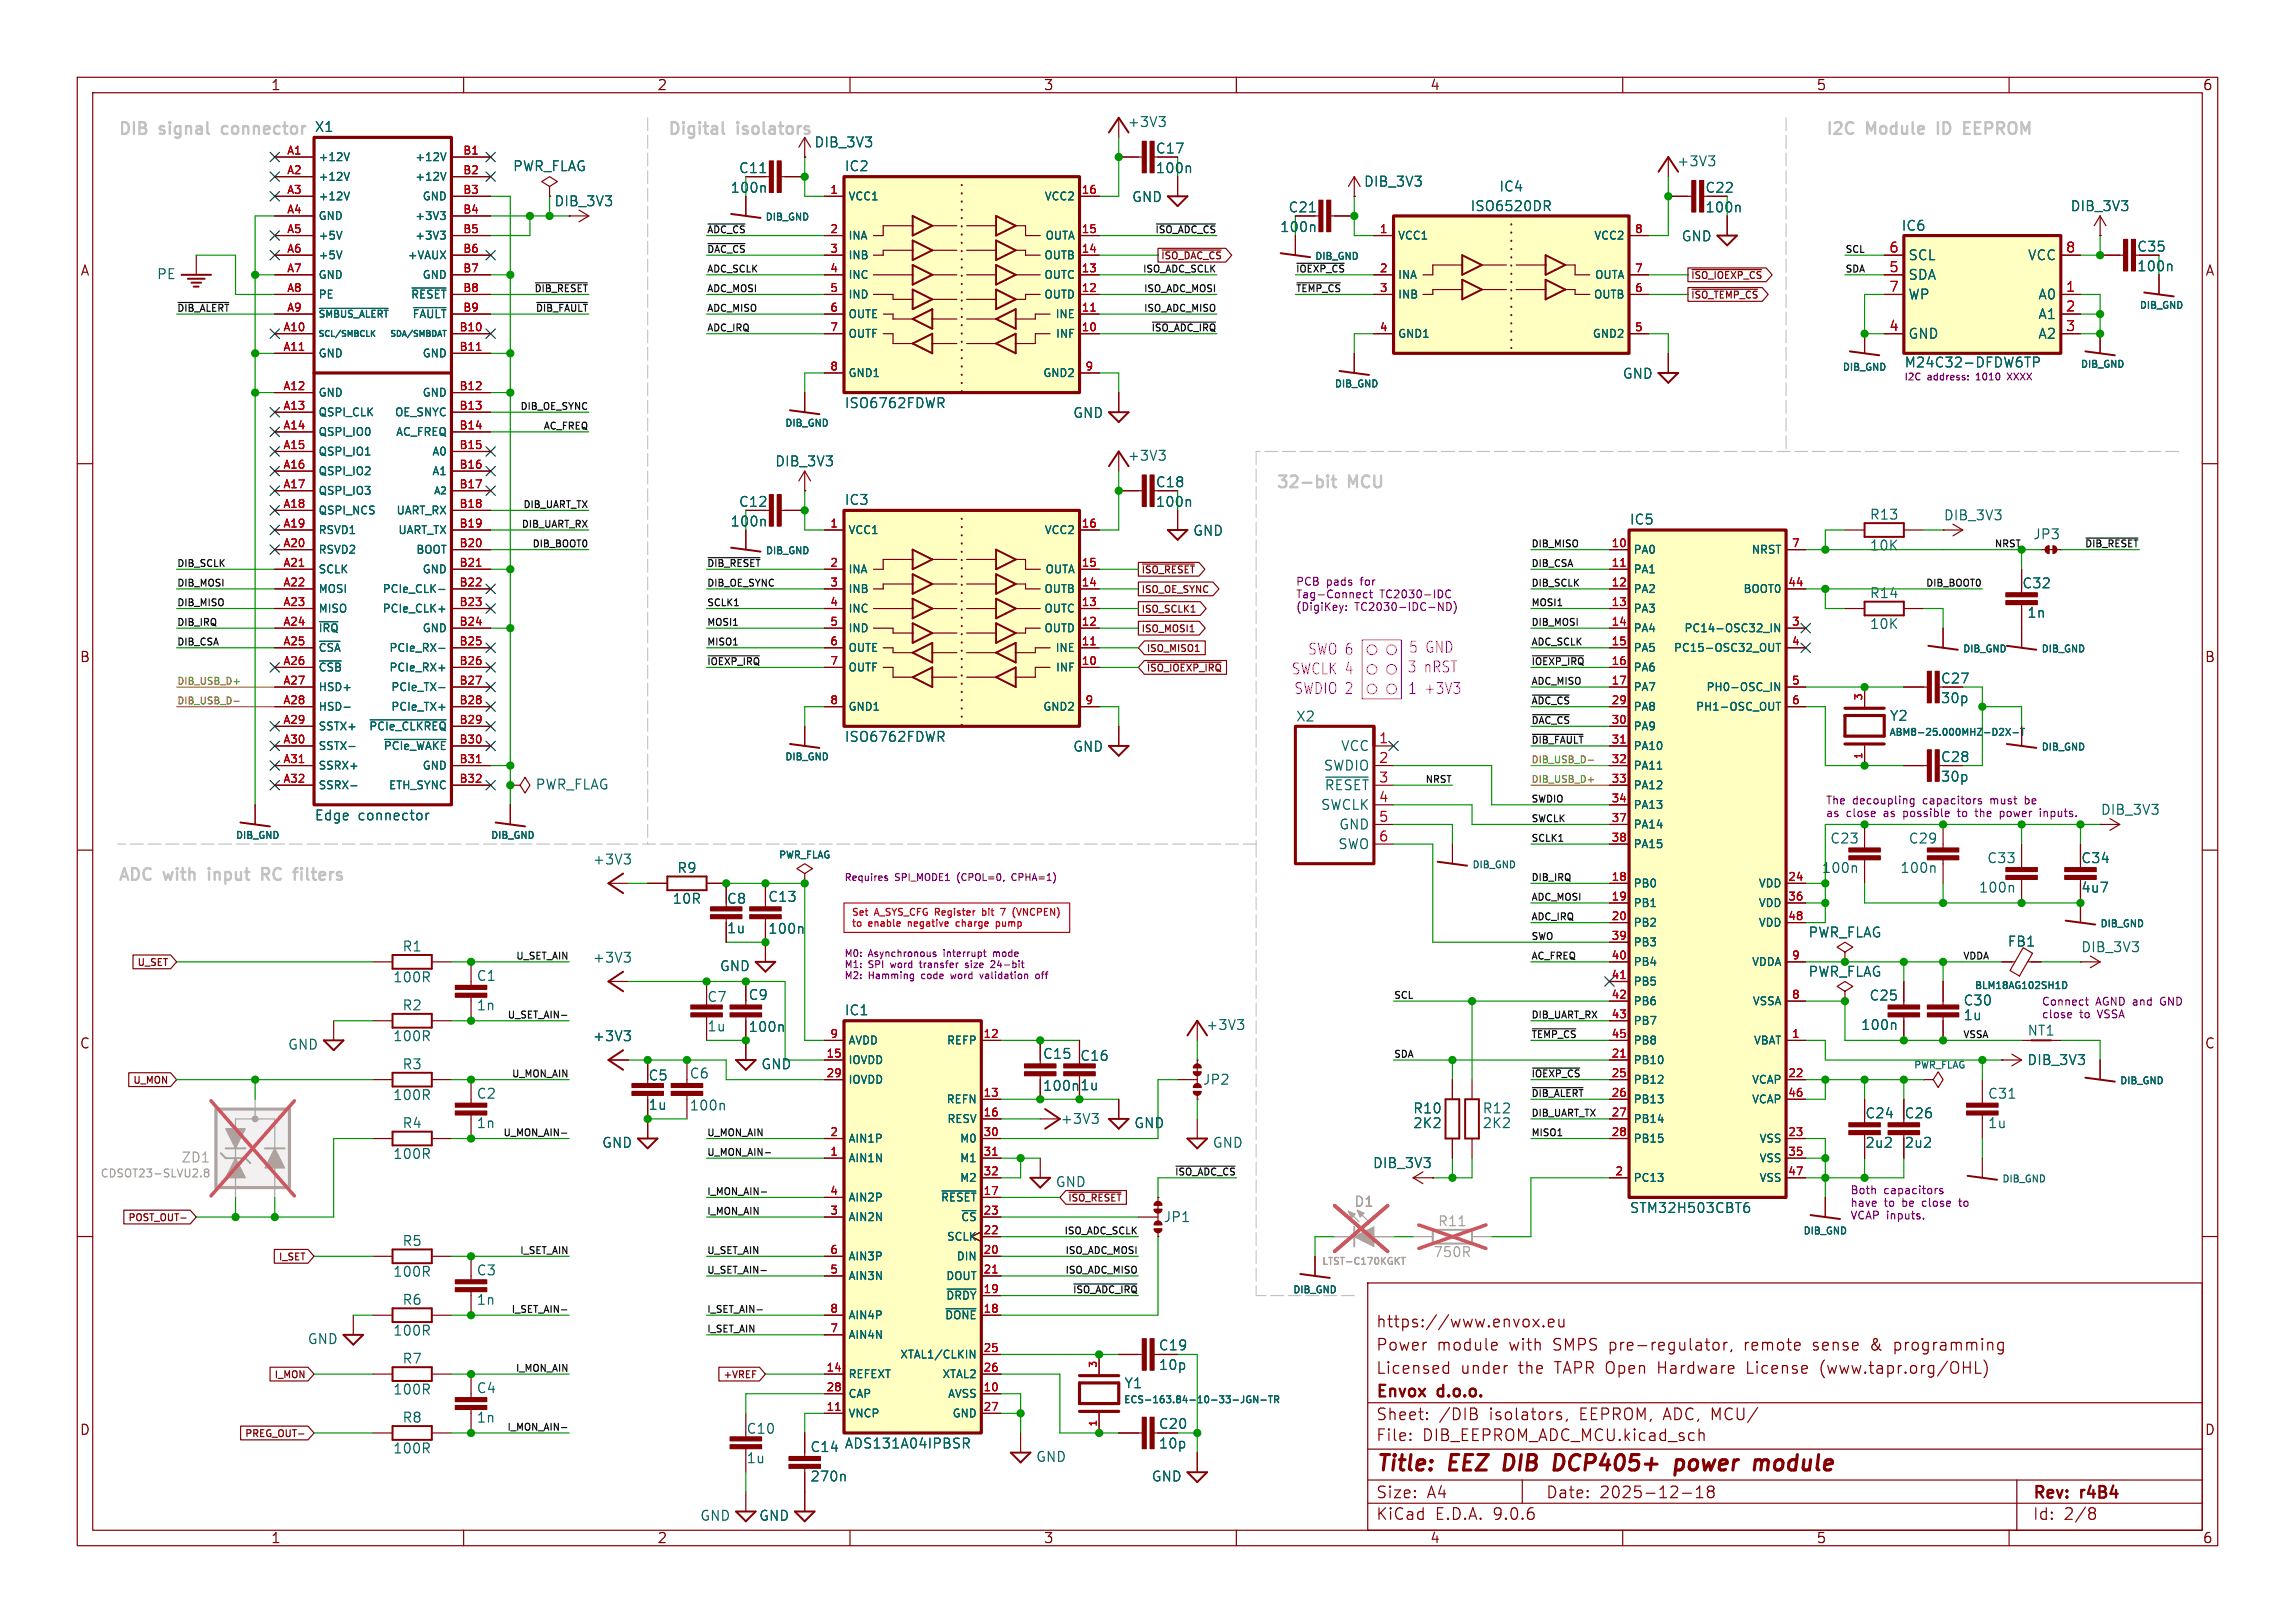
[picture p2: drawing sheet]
<svg xmlns="http://www.w3.org/2000/svg" width="297mm" height="210mm" viewBox="0 0 297 210" stroke-linecap="round" stroke-linejoin="round" font-family="sans-serif">
<defs><g id="words">
<g font-size="2.8" fill="#840000">
<text x="178" y="190.9">Title:</text>
<text x="187.7" y="190.9">EEZ</text>
<text x="195.5" y="190.9">DIB</text>
<text x="202.8" y="190.9">DCP405+</text>
<text x="219.3" y="190.9">power</text>
<text x="230.3" y="190.9">module</text>
</g>
<g font-size="2.1" fill="#c2c2c2">
<text x="15.2" y="17.5">DIB</text>
<text x="20.8" y="17.5">signal</text>
<text x="29.4" y="17.5">connector</text>
<text x="86.4" y="17.5">Digital</text>
<text x="95.5" y="17.5">isolators</text>
<text x="236.2" y="17.5">I2C</text>
<text x="241.7" y="17.5">Module</text>
<text x="251.4" y="17.5">ID</text>
<text x="255.5" y="17.5">EEPROM</text>
<text x="165.1" y="63.3">32-bit</text>
<text x="174.6" y="63.3">MCU</text>
<text x="15.2" y="114.1">ADC</text>
<text x="21.4" y="114.1">with</text>
<text x="27.7" y="114.1">input</text>
<text x="35.2" y="114.1">RC</text>
<text x="40" y="114.1">filters</text>
</g>
<g font-size="2.1" fill="#840000">
<text x="178" y="172">https://www.envox.eu</text>
<text x="178" y="178">Licensed</text>
<text x="178" y="175">Power</text>
<text x="185.9" y="175">module</text>
<text x="189" y="178">under</text>
<text x="195.4" y="175">with</text>
<text x="196.6" y="178">the</text>
<text x="201.2" y="175">SMPS pre-regulator,</text>
<text x="201.4" y="178">TAPR Open</text>
<text x="215" y="178">Hardware</text>
<text x="226.2" y="175">remote</text>
<text x="226.7" y="178">License</text>
<text x="235.2" y="175">sense</text>
<text x="236.3" y="178">(www.tapr.org/OHL)</text>
<text x="242.9" y="175">&amp;</text>
<text x="246" y="175">programming</text>
<text x="178" y="184">Sheet:</text>
<text x="178" y="181.2">Envox</text>
<text x="186.2" y="181.2">d.o.o.</text>
<text x="186.2" y="184">/DIB</text>
<text x="192.8" y="184">isolators,</text>
<text x="204.6" y="184">EEPROM, ADC, MCU/</text>
<text x="178" y="186.7">File:</text>
<text x="184.1" y="186.7">DIB_EEPROM_ADC_MCU.kicad_sch</text>
<text x="178" y="196.9">KiCad</text>
<text x="178" y="194.1">Size:</text>
<text x="184.7" y="194.1">A4</text>
<text x="185.7" y="196.9">E.D.A.</text>
<text x="193.3" y="196.9">9.0.6</text>
<text x="200" y="194.1">Date:</text>
<text x="207" y="194.1">2025-12-18</text>
<text x="263" y="194.3">Rev:</text>
<text x="263" y="196.9">Id:</text>
<text x="267.1" y="196.9">2/8</text>
<text x="269.4" y="194.3">r4B4</text>
</g>
<g font-size="2" fill="#f0f">
<text x="167" y="87.4">SWCLK 4</text>
<text x="167.4" y="89.9">SWDIO 2</text>
<text x="169.2" y="84.8">SWO 6</text>
<text x="182.1" y="87.1">3 nRST</text>
<text x="182.1" y="89.9">1 +3V3</text>
<text x="182.2" y="84.6">5 GND</text>
</g>
<g font-size="1.8" fill="#840000">
<text x="35" y="11.9">1</text>
<text x="85" y="11.9">2</text>
<text x="135" y="11.9">3</text>
<text x="185" y="11.9">4</text>
<text x="235" y="11.9">5</text>
<text x="285" y="11.9">6</text>
<text x="149.5" y="20.1">C17</text>
<text x="220.6" y="25.2">C22</text>
<text x="10.3" y="35.9">A</text>
<text x="276.5" y="32.8">C35</text>
<text x="285.3" y="35.9">A</text>
<text x="95.5" y="65.8">C12</text>
<text x="149.5" y="63.3">C18</text>
<text x="10.3" y="85.9">B</text>
<text x="251.1" y="88.7">C27</text>
<text x="285.3" y="85.9">B</text>
<text x="251.1" y="98.8">C28</text>
<text x="10.3" y="135.9">C</text>
<text x="285.3" y="135.9">C</text>
<text x="149.9" y="174.9">C19</text>
<text x="10.3" y="185.9">D</text>
<text x="149.9" y="185.1">C20</text>
<text x="285.3" y="185.9">D</text>
<text x="35" y="199.9">1</text>
<text x="85" y="199.9">2</text>
<text x="135" y="199.9">3</text>
<text x="185" y="199.9">4</text>
<text x="235" y="199.9">5</text>
<text x="285" y="199.9">6</text>
</g>
<g font-size="1.8" fill="#006464">
<text x="40.6" y="17.3">X1</text>
<text x="145.8" y="16.6">+3V3</text>
<text x="66.3" y="22.4">PWR_FLAG</text>
<text x="95.5" y="22.6">C11</text>
<text x="105.3" y="19.3">DIB_3V3</text>
<text x="109.2" y="22.4">IC2</text>
<text x="149.5" y="22.6">100n</text>
<text x="217" y="21.7">+3V3</text>
<text x="71.7" y="26.9">DIB_3V3</text>
<text x="94.5" y="25.2">100n</text>
<text x="146.4" y="26.4">GND</text>
<text x="166.7" y="27.7">C21</text>
<text x="176.4" y="24.4">DIB_3V3</text>
<text x="190.2" y="27.5">ISO6520DR</text>
<text x="193.9" y="25">IC4</text>
<text x="220.6" y="27.7">100n</text>
<text x="267.9" y="27.5">DIB_3V3</text>
<text x="165.6" y="30.2">100n</text>
<text x="217.5" y="31.4">GND</text>
<text x="246" y="30.1">IC6</text>
<text x="246.9" y="33.9">SCL</text>
<text x="262.4" y="33.9">VCC</text>
<text x="276.5" y="35.3">100n</text>
<text x="20.2" y="36.3">PE</text>
<text x="246.9" y="36.4">SDA</text>
<text x="246.9" y="39">WP</text>
<text x="263.7" y="39">A0</text>
<text x="263.7" y="41.5">A1</text>
<text x="246.4" y="47.8">M24C32-DFDW6TP</text>
<text x="246.9" y="44">GND</text>
<text x="263.7" y="44">A2</text>
<text x="109.2" y="53">ISO6762FDWR</text>
<text x="209.9" y="49.2">GND</text>
<text x="138.8" y="54.3">GND</text>
<text x="145.8" y="59.8">+3V3</text>
<text x="100.2" y="60.6">DIB_3V3</text>
<text x="109.2" y="65.5">IC3</text>
<text x="149.5" y="65.8">100n</text>
<text x="94.5" y="68.3">100n</text>
<text x="154.3" y="69.5">GND</text>
<text x="210.8" y="68.1">IC5</text>
<text x="241.9" y="67.4">R13</text>
<text x="241.9" y="71.4">10K</text>
<text x="251.5" y="67.5">DIB_3V3</text>
<text x="263" y="70">JP3</text>
<text x="241.9" y="77.6">R14</text>
<text x="261.6" y="76.3">C32</text>
<text x="241.9" y="81.6">10K</text>
<text x="262.3" y="80.1">1n</text>
<text x="167.6" y="93.6">X2</text>
<text x="244.5" y="93.5">Y2</text>
<text x="251.1" y="91.2">30p</text>
<text x="109.2" y="96.2">ISO6762FDWR</text>
<text x="138.8" y="97.5">GND</text>
<text x="171.2" y="99.9">SWDIO</text>
<text x="173.5" y="97.4">VCC</text>
<text x="251.1" y="101.4">30p</text>
<text x="40.6" y="106.4">Edge</text>
<text x="46.4" y="106.4">connector</text>
<text x="69.2" y="102.4">PWR_FLAG</text>
<text x="170.9" y="105">SWCLK</text>
<text x="171.3" y="102.5">~{RESET}</text>
<text x="173.2" y="107.5">GND</text>
<text x="271.8" y="105.6">DIB_3V3</text>
<text x="76.6" y="112.1">+3V3</text>
<text x="87.6" y="113.2">R9</text>
<text x="173.1" y="110.1">SWO</text>
<text x="235.7" y="113.2">100n</text>
<text x="236.8" y="109.4">C23</text>
<text x="245.8" y="113.2">100n</text>
<text x="246.9" y="109.4">C29</text>
<text x="257.1" y="111.9">C33</text>
<text x="269.2" y="111.9">C34</text>
<text x="87" y="117.2">10R</text>
<text x="94" y="117.2">C8</text>
<text x="99.3" y="116.9">C13</text>
<text x="256" y="115.7">100n</text>
<text x="269.2" y="115.7">4u7</text>
<text x="52" y="123.3">R1</text>
<text x="76.6" y="124.8">+3V3</text>
<text x="93.1" y="125.9">GND</text>
<text x="94" y="121">1u</text>
<text x="99.3" y="121">100n</text>
<text x="233.9" y="121.5">PWR_FLAG</text>
<text x="259.7" y="122.7">FB1</text>
<text x="269.2" y="123.4">DIB_3V3</text>
<text x="50.8" y="127.3">100R</text>
<text x="52" y="130.9">R2</text>
<text x="61.6" y="127.1">C1</text>
<text x="61.6" y="130.9">1n</text>
<text x="91.4" y="129.9">C7</text>
<text x="96.8" y="129.6">C9</text>
<text x="109.2" y="131.6">IC1</text>
<text x="233.9" y="126.6">PWR_FLAG</text>
<text x="241.8" y="129.7">C25</text>
<text x="254" y="130.3">C30</text>
<text x="37.2" y="136">GND</text>
<text x="50.8" y="134.9">100R</text>
<text x="76.6" y="134.9">+3V3</text>
<text x="91.4" y="133.7">1u</text>
<text x="96.8" y="133.7">100n</text>
<text x="134.9" y="137.2">C15</text>
<text x="139.7" y="137.5">C16</text>
<text x="156" y="133.5">+3V3</text>
<text x="240.8" y="133.5">100n</text>
<text x="254" y="132.2">1u</text>
<text x="262.3" y="134.2">NT1</text>
<text x="50.8" y="142.6">100R</text>
<text x="52" y="138.6">R3</text>
<text x="61.6" y="142.4">C2</text>
<text x="83.8" y="140">C5</text>
<text x="83.8" y="143.8">1u</text>
<text x="89.2" y="139.8">C6</text>
<text x="89.2" y="143.9">100n</text>
<text x="98.4" y="138.6">GND</text>
<text x="134.9" y="141.4">100n</text>
<text x="139.7" y="141.3">1u</text>
<text x="155.6" y="140.6">JP2</text>
<text x="257.2" y="142.4">C31</text>
<text x="262.3" y="138">DIB_3V3</text>
<text x="52" y="146.2">R4</text>
<text x="61.6" y="146.2">1n</text>
<text x="77.8" y="148.7">GND</text>
<text x="137.2" y="145.6">+3V3</text>
<text x="146.7" y="146.2">GND</text>
<text x="156.9" y="148.7">GND</text>
<text x="182.8" y="144.3">R10</text>
<text x="182.8" y="146.2">2K2</text>
<text x="191.8" y="144.3">R12</text>
<text x="191.8" y="146.2">2K2</text>
<text x="241.3" y="144.9">C24</text>
<text x="241.3" y="148.7">2u2</text>
<text x="246.4" y="144.9">C26</text>
<text x="246.4" y="148.7">2u2</text>
<text x="257.2" y="146.2">1u</text>
<text x="50.8" y="150.2">100R</text>
<text x="136.5" y="153.8">GND</text>
<text x="177.6" y="151.4">DIB_3V3</text>
<text x="52" y="161.4">R5</text>
<text x="150.5" y="158.3">JP1</text>
<text x="210.8" y="157.2">STM32H503CBT6</text>
<text x="50.8" y="165.4">100R</text>
<text x="61.6" y="165.2">C3</text>
<text x="50.8" y="173">100R</text>
<text x="52" y="169">R6</text>
<text x="61.6" y="169">1n</text>
<text x="39.7" y="174.1">GND</text>
<text x="52" y="176.7">R7</text>
<text x="145.4" y="179.8">Y1</text>
<text x="149.9" y="177.5">10p</text>
<text x="50.8" y="180.7">100R</text>
<text x="52" y="184.3">R8</text>
<text x="61.6" y="180.5">C4</text>
<text x="61.6" y="184.3">1n</text>
<text x="96.5" y="185.7">C10</text>
<text x="50.8" y="188.3">100R</text>
<text x="96.5" y="189.5">1u</text>
<text x="104.8" y="191.9">270n</text>
<text x="104.8" y="188.1">C14</text>
<text x="109.2" y="187.6">ADS131A04IPBSR</text>
<text x="134" y="189.4">GND</text>
<text x="149" y="191.9">GND</text>
<text x="149.9" y="187.6">10p</text>
<text x="90.5" y="197">GND</text>
<text x="98.2" y="197">GND</text>
</g>
<g font-size="1.8" fill="#a90000">
<text x="244.4" y="32.8">6</text>
<text x="244.4" y="35.3">5</text>
<text x="267.3" y="32.8">8</text>
<text x="244.4" y="37.8">7</text>
<text x="267.3" y="37.8">1</text>
<text x="267.3" y="40.4">2</text>
<text x="244.4" y="42.9">4</text>
<text x="267.3" y="42.9">3</text>
<text x="178.4" y="96.3">1</text>
<text x="178.4" y="98.8">2</text>
<text x="178.4" y="101.3">3</text>
<text x="178.4" y="103.9">4</text>
<text x="178.4" y="106.4">5</text>
<text x="178.4" y="109">6</text>
</g>
<g font-size="1.8" fill="#989898">
<text x="23.4" y="150.6">ZD1</text>
<text x="175.2" y="156.3">D1</text>
<text x="186" y="158.9">R11</text>
<text x="185.4" y="162.9">750R</text>
</g>
<g font-size="1.4" fill="#a90000">
<text x="37.1" y="20.1">A1</text>
<text x="37.1" y="22.6">A2</text>
<text x="59.8" y="20.1">B1</text>
<text x="59.8" y="22.6">B2</text>
<text x="37.1" y="25.1">A3</text>
<text x="37.1" y="27.7">A4</text>
<text x="59.8" y="25.1">B3</text>
<text x="59.8" y="27.7">B4</text>
<text x="107.3" y="25.1">1</text>
<text x="139.9" y="25.1">16</text>
<text x="37.1" y="30.2">A5</text>
<text x="37.1" y="32.8">A6</text>
<text x="37.1" y="35.3">A7</text>
<text x="59.8" y="30.2">B5</text>
<text x="59.8" y="32.8">B6</text>
<text x="59.8" y="35.3">B7</text>
<text x="107.3" y="30.2">2</text>
<text x="107.3" y="32.8">3</text>
<text x="107.3" y="35.3">4</text>
<text x="139.9" y="30.2">15</text>
<text x="139.9" y="32.8">14</text>
<text x="139.9" y="35.3">13</text>
<text x="178.5" y="30.2">1</text>
<text x="178.5" y="35.3">2</text>
<text x="211.5" y="30.2">8</text>
<text x="211.5" y="35.3">7</text>
<text x="37.1" y="37.8">A8</text>
<text x="37.1" y="40.4">A9</text>
<text x="59.8" y="37.8">B8</text>
<text x="59.8" y="40.4">B9</text>
<text x="107.3" y="37.8">5</text>
<text x="107.3" y="40.4">6</text>
<text x="139.9" y="37.8">12</text>
<text x="139.9" y="40.4">11</text>
<text x="178.5" y="37.8">3</text>
<text x="211.5" y="37.8">6</text>
<text x="36.6" y="42.9">A10</text>
<text x="36.6" y="45.5">A11</text>
<text x="59.4" y="42.9">B10</text>
<text x="59.4" y="45.5">B11</text>
<text x="107.3" y="42.9">7</text>
<text x="139.9" y="42.9">10</text>
<text x="178.5" y="42.9">4</text>
<text x="211.5" y="42.9">5</text>
<text x="36.6" y="50.5">A12</text>
<text x="36.6" y="53.1">A13</text>
<text x="59.4" y="50.5">B12</text>
<text x="59.4" y="53.1">B13</text>
<text x="107.3" y="48">8</text>
<text x="140.4" y="48">9</text>
<text x="36.6" y="55.6">A14</text>
<text x="36.6" y="58.2">A15</text>
<text x="59.4" y="55.6">B14</text>
<text x="59.4" y="58.2">B15</text>
<text x="36.6" y="60.7">A16</text>
<text x="36.6" y="63.2">A17</text>
<text x="36.6" y="65.8">A18</text>
<text x="59.4" y="60.7">B16</text>
<text x="59.4" y="63.2">B17</text>
<text x="59.4" y="65.8">B18</text>
<text x="36.6" y="68.3">A19</text>
<text x="36.6" y="70.9">A20</text>
<text x="59.4" y="68.3">B19</text>
<text x="59.4" y="70.9">B20</text>
<text x="107.3" y="68.3">1</text>
<text x="139.9" y="68.3">16</text>
<text x="208.5" y="70.9">10</text>
<text x="231.8" y="70.9">7</text>
<text x="36.6" y="73.4">A21</text>
<text x="36.6" y="75.9">A22</text>
<text x="59.4" y="73.4">B21</text>
<text x="59.4" y="75.9">B22</text>
<text x="107.3" y="73.4">2</text>
<text x="107.3" y="75.9">3</text>
<text x="139.9" y="73.4">15</text>
<text x="139.9" y="75.9">14</text>
<text x="208.5" y="73.4">11</text>
<text x="208.5" y="75.9">12</text>
<text x="231.3" y="75.9">44</text>
<text x="36.6" y="78.5">A23</text>
<text x="36.6" y="81">A24</text>
<text x="36.6" y="83.6">A25</text>
<text x="59.4" y="78.5">B23</text>
<text x="59.4" y="81">B24</text>
<text x="59.4" y="83.6">B25</text>
<text x="107.3" y="78.5">4</text>
<text x="107.3" y="81">5</text>
<text x="107.3" y="83.6">6</text>
<text x="139.9" y="78.5">13</text>
<text x="139.9" y="81">12</text>
<text x="139.9" y="83.6">11</text>
<text x="208.5" y="78.5">13</text>
<text x="208.5" y="81">14</text>
<text x="208.5" y="83.6">15</text>
<text x="231.8" y="81">3</text>
<text x="231.8" y="83.6">4</text>
<text x="36.6" y="86.1">A26</text>
<text x="36.6" y="88.6">A27</text>
<text x="59.4" y="86.1">B26</text>
<text x="59.4" y="88.6">B27</text>
<text x="107.3" y="86.1">7</text>
<text x="139.9" y="86.1">10</text>
<text x="208.5" y="86.1">16</text>
<text x="208.5" y="88.6">17</text>
<text x="231.8" y="88.6">5</text>
<text x="36.6" y="91.2">A28</text>
<text x="36.6" y="93.7">A29</text>
<text x="59.4" y="91.2">B28</text>
<text x="59.4" y="93.7">B29</text>
<text x="107.3" y="91.2">8</text>
<text x="140.4" y="91.2">9</text>
<text x="208.5" y="91.2">29</text>
<text x="208.5" y="93.7">30</text>
<text x="231.8" y="91.2">6</text>
<text x="36.6" y="96.3">A30</text>
<text x="36.6" y="98.8">A31</text>
<text x="36.6" y="101.3">A32</text>
<text x="59.4" y="96.3">B30</text>
<text x="59.4" y="98.8">B31</text>
<text x="59.4" y="101.3">B32</text>
<text x="208.5" y="96.3">31</text>
<text x="208.5" y="98.8">32</text>
<text x="208.5" y="101.3">33</text>
<text x="208.5" y="103.9">34</text>
<text x="208.5" y="106.4">37</text>
<text x="208.5" y="109">38</text>
<text x="208.5" y="114">18</text>
<text x="208.5" y="116.6">19</text>
<text x="208.5" y="119.1">20</text>
<text x="231.3" y="114">24</text>
<text x="231.3" y="116.6">36</text>
<text x="231.3" y="119.1">48</text>
<text x="208.5" y="121.7">39</text>
<text x="208.5" y="124.2">40</text>
<text x="231.8" y="124.2">9</text>
<text x="208.5" y="126.7">41</text>
<text x="208.5" y="129.3">42</text>
<text x="208.5" y="131.8">43</text>
<text x="231.8" y="129.3">8</text>
<text x="106.9" y="136.9">15</text>
<text x="107.3" y="134.4">9</text>
<text x="127.2" y="134.4">12</text>
<text x="208.5" y="134.4">45</text>
<text x="208.5" y="136.9">21</text>
<text x="231.8" y="134.4">1</text>
<text x="106.9" y="139.4">29</text>
<text x="127.2" y="142">13</text>
<text x="208.5" y="139.4">25</text>
<text x="208.5" y="142">26</text>
<text x="231.3" y="139.4">22</text>
<text x="231.3" y="142">46</text>
<text x="107.3" y="147.1">2</text>
<text x="107.3" y="149.6">1</text>
<text x="127.2" y="144.5">16</text>
<text x="127.2" y="147.1">30</text>
<text x="127.2" y="149.6">31</text>
<text x="208.5" y="144.5">27</text>
<text x="208.5" y="147.1">28</text>
<text x="231.3" y="147.1">23</text>
<text x="231.3" y="149.6">35</text>
<text x="107.3" y="154.7">4</text>
<text x="127.2" y="152.1">32</text>
<text x="127.2" y="154.7">17</text>
<text x="208.9" y="152.1">2</text>
<text x="231.3" y="152.1">47</text>
<text x="107.3" y="157.2">3</text>
<text x="127.2" y="157.2">23</text>
<text x="127.2" y="159.8">22</text>
<text x="107.3" y="162.3">6</text>
<text x="107.3" y="164.8">5</text>
<text x="127.2" y="162.3">20</text>
<text x="127.2" y="164.8">21</text>
<text x="127.2" y="167.4">19</text>
<text x="107.3" y="169.9">8</text>
<text x="107.3" y="172.5">7</text>
<text x="127.2" y="169.9">18</text>
<text x="106.9" y="177.5">14</text>
<text x="127.2" y="175">25</text>
<text x="127.2" y="177.5">26</text>
<text x="106.9" y="180.1">28</text>
<text x="106.9" y="182.6">11</text>
<text x="127.2" y="180.1">10</text>
<text x="127.2" y="182.6">27</text>
</g>
<g font-size="1.4" fill="#006464">
<text x="41.1" y="21.1">+12V</text>
<text x="41.1" y="23.6">+12V</text>
<text x="53.6" y="21.1">+12V</text>
<text x="53.6" y="23.6">+12V</text>
<text x="41.1" y="26.1">+12V</text>
<text x="41.1" y="28.7">GND</text>
<text x="53.6" y="28.7">+3V3</text>
<text x="54.6" y="26.1">GND</text>
<text x="109.7" y="26.1">VCC1</text>
<text x="135.1" y="26.1">VCC2</text>
<text x="41.1" y="31.2">+5V</text>
<text x="41.1" y="33.8">+5V</text>
<text x="52.6" y="33.8">+VAUX</text>
<text x="53.6" y="31.2">+3V3</text>
<text x="109.7" y="31.2">INA</text>
<text x="109.7" y="33.8">INB</text>
<text x="135" y="33.8">OUTB</text>
<text x="135.2" y="31.2">OUTA</text>
<text x="180.8" y="31.2">VCC1</text>
<text x="206.2" y="31.2">VCC2</text>
<text x="41.1" y="36.3">GND</text>
<text x="41.1" y="38.8">PE</text>
<text x="53.1" y="38.8">~{RESET}</text>
<text x="53.3" y="41.4">~{FAULT}</text>
<text x="54.6" y="36.3">GND</text>
<text x="109.7" y="36.3">INC</text>
<text x="109.7" y="38.8">IND</text>
<text x="109.7" y="41.4">OUTE</text>
<text x="135" y="36.3">OUTC</text>
<text x="135" y="38.8">OUTD</text>
<text x="136.5" y="41.4">INE</text>
<text x="180.8" y="36.3">INA</text>
<text x="180.8" y="38.8">INB</text>
<text x="206.1" y="38.8">OUTB</text>
<text x="206.3" y="36.3">OUTA</text>
<text x="41.1" y="46.5">GND</text>
<text x="54.6" y="46.5">GND</text>
<text x="109.7" y="43.9">OUTF</text>
<text x="136.5" y="43.9">INF</text>
<text x="180.8" y="43.9">GND1</text>
<text x="206" y="43.9">GND2</text>
<text x="41.1" y="51.5">GND</text>
<text x="54.6" y="51.5">GND</text>
<text x="109.7" y="49">GND1</text>
<text x="134.9" y="49">GND2</text>
<text x="41.1" y="54.1">QSPI_CLK</text>
<text x="41.1" y="56.6">QSPI_IO0</text>
<text x="41.1" y="59.2">QSPI_IO1</text>
<text x="51" y="54.1">OE_SNYC</text>
<text x="51.1" y="56.6">AC_FREQ</text>
<text x="55.8" y="59.2">A0</text>
<text x="41.1" y="61.7">QSPI_IO2</text>
<text x="41.1" y="64.2">QSPI_IO3</text>
<text x="55.8" y="61.7">A1</text>
<text x="41.1" y="66.8">QSPI_NCS</text>
<text x="41.1" y="69.3">RSVD1</text>
<text x="41.1" y="71.9">RSVD2</text>
<text x="51.2" y="66.8">UART_RX</text>
<text x="51.4" y="69.3">UART_TX</text>
<text x="53.7" y="71.9">BOOT</text>
<text x="109.7" y="69.3">VCC1</text>
<text x="135.1" y="69.3">VCC2</text>
<text x="211.3" y="71.9">PA0</text>
<text x="226.6" y="71.9">NRST</text>
<text x="41.1" y="74.4">SCLK</text>
<text x="41.1" y="76.9">MOSI</text>
<text x="49.4" y="76.9">PCIe_CLK-</text>
<text x="54.6" y="74.4">GND</text>
<text x="109.7" y="74.4">INA</text>
<text x="109.7" y="76.9">INB</text>
<text x="135" y="76.9">OUTB</text>
<text x="135.2" y="74.4">OUTA</text>
<text x="211.3" y="74.4">PA1</text>
<text x="211.3" y="76.9">PA2</text>
<text x="225.5" y="76.9">BOOT0</text>
<text x="41.1" y="79.5">MISO</text>
<text x="41.1" y="82">~{IRQ}</text>
<text x="49.4" y="79.5">PCIe_CLK+</text>
<text x="54.6" y="82">GND</text>
<text x="109.7" y="79.5">INC</text>
<text x="109.7" y="82">IND</text>
<text x="135" y="79.5">OUTC</text>
<text x="135" y="82">OUTD</text>
<text x="211.3" y="79.5">PA3</text>
<text x="211.3" y="82">PA4</text>
<text x="217.8" y="82">PC14-OSC32_IN</text>
<text x="41.1" y="84.6">~{CSA}</text>
<text x="41.1" y="87.1">~{CSB}</text>
<text x="41.1" y="89.6">HSD+</text>
<text x="50.3" y="84.6">PCIe_RX-</text>
<text x="50.3" y="87.1">PCIe_RX+</text>
<text x="50.5" y="89.6">PCIe_TX-</text>
<text x="109.7" y="84.6">OUTE</text>
<text x="109.7" y="87.1">OUTF</text>
<text x="136.5" y="84.6">INE</text>
<text x="136.5" y="87.1">INF</text>
<text x="211.3" y="84.6">PA5</text>
<text x="211.3" y="87.1">PA6</text>
<text x="211.3" y="89.6">PA7</text>
<text x="216.5" y="84.6">PC15-OSC32_OUT</text>
<text x="220.7" y="89.6">PH0-OSC_IN</text>
<text x="41.1" y="92.2">HSD-</text>
<text x="41.1" y="94.7">SSTX+</text>
<text x="47.6" y="94.7">~{PCIe_CLKREQ}</text>
<text x="50.5" y="92.2">PCIe_TX+</text>
<text x="109.7" y="92.2">GND1</text>
<text x="134.9" y="92.2">GND2</text>
<text x="211.3" y="92.2">PA8</text>
<text x="211.3" y="94.7">PA9</text>
<text x="219.3" y="92.2">PH1-OSC_OUT</text>
<text x="41.1" y="97.3">SSTX-</text>
<text x="41.1" y="99.8">SSRX+</text>
<text x="49.5" y="97.3">~{PCIe_WAKE}</text>
<text x="54.6" y="99.8">GND</text>
<text x="211.3" y="97.3">PA10</text>
<text x="211.3" y="99.8">PA11</text>
<text x="41.1" y="102.3">SSRX-</text>
<text x="50.2" y="102.3">ETH_SYNC</text>
<text x="211.3" y="102.3">PA12</text>
<text x="211.3" y="104.9">PA13</text>
<text x="211.3" y="107.4">PA14</text>
<text x="211.3" y="110">PA15</text>
<text x="211.3" y="115">PB0</text>
<text x="211.3" y="117.6">PB1</text>
<text x="227.5" y="115">VDD</text>
<text x="227.5" y="117.6">VDD</text>
<text x="211.3" y="120.1">PB2</text>
<text x="211.3" y="122.7">PB3</text>
<text x="211.3" y="125.2">PB4</text>
<text x="226.6" y="125.2">VDDA</text>
<text x="227.5" y="120.1">VDD</text>
<text x="211.3" y="127.7">PB5</text>
<text x="211.3" y="130.3">PB6</text>
<text x="226.7" y="130.3">VSSA</text>
<text x="109.7" y="135.4">AVDD</text>
<text x="109.7" y="137.9">IOVDD</text>
<text x="122.4" y="135.4">REFP</text>
<text x="211.3" y="132.8">PB7</text>
<text x="211.3" y="135.4">PB8</text>
<text x="211.3" y="137.9">PB10</text>
<text x="226.8" y="135.4">VBAT</text>
<text x="109.7" y="140.4">IOVDD</text>
<text x="122.4" y="143">REFN</text>
<text x="211.3" y="140.4">PB12</text>
<text x="211.3" y="143">PB13</text>
<text x="226.6" y="140.4">VCAP</text>
<text x="226.6" y="143">VCAP</text>
<text x="109.7" y="148.1">AIN1P</text>
<text x="122.5" y="145.5">RESV</text>
<text x="124.1" y="148.1">M0</text>
<text x="211.3" y="145.5">PB14</text>
<text x="211.3" y="148.1">PB15</text>
<text x="227.6" y="148.1">VSS</text>
<text x="109.7" y="150.6">AIN1N</text>
<text x="109.7" y="155.7">AIN2P</text>
<text x="121.6" y="155.7">~{RESET}</text>
<text x="124.1" y="150.6">M1</text>
<text x="124.1" y="153.1">M2</text>
<text x="211.3" y="153.1">PC13</text>
<text x="227.6" y="150.6">VSS</text>
<text x="227.6" y="153.1">VSS</text>
<text x="109.7" y="158.2">AIN2N</text>
<text x="122.4" y="160.8">SCLK</text>
<text x="124.3" y="158.2">~{CS}</text>
<text x="109.7" y="163.3">AIN3P</text>
<text x="109.7" y="165.8">AIN3N</text>
<text x="122.3" y="165.8">DOUT</text>
<text x="123.7" y="163.3">DIN</text>
<text x="109.7" y="170.9">AIN4P</text>
<text x="109.7" y="173.5">AIN4N</text>
<text x="122.2" y="170.9">~{DONE}</text>
<text x="122.3" y="168.4">~{DRDY}</text>
<text x="109.7" y="178.5">REFEXT</text>
<text x="116.4" y="176">XTAL1/CLKIN</text>
<text x="121.8" y="178.5">XTAL2</text>
<text x="109.7" y="181.1">CAP</text>
<text x="109.7" y="183.6">VNCP</text>
<text x="122.6" y="181.1">AVSS</text>
<text x="123.1" y="183.6">GND</text>
</g>
<g font-size="1.4" fill="#840084">
<text x="167.6" y="75.9">PCB</text>
<text x="167.6" y="77.5">Tag-Connect</text>
<text x="171.7" y="75.9">pads</text>
<text x="176.3" y="75.9">for</text>
<text x="178.6" y="77.5">TC2030-IDC</text>
<text x="167.6" y="79.1">(DigiKey:</text>
<text x="175.4" y="79.1">TC2030-IDC-ND)</text>
<text x="236.2" y="104.2">The</text>
<text x="236.2" y="105.8">as</text>
<text x="239" y="105.8">close</text>
<text x="239.8" y="104.2">decoupling</text>
<text x="244" y="105.8">as</text>
<text x="246.8" y="105.8">possible</text>
<text x="249.1" y="104.2">capacitors</text>
<text x="254.1" y="105.8">to</text>
<text x="256.6" y="105.8">the</text>
<text x="258.1" y="104.2">must</text>
<text x="260" y="105.8">power</text>
<text x="262.8" y="104.2">be</text>
<text x="265.5" y="105.8">inputs.</text>
<text x="264.2" y="130.2">Connect</text>
<text x="264.2" y="131.8">close</text>
<text x="269.2" y="131.8">to</text>
<text x="271.3" y="130.2">AGND and</text>
<text x="271.7" y="131.8">VSSA</text>
<text x="280.1" y="130.2">GND</text>
<text x="239.4" y="154.6">Both</text>
<text x="243.9" y="154.6">capacitors</text>
<text x="239.4" y="156.2">have</text>
<text x="239.4" y="157.9">VCAP inputs.</text>
<text x="243.9" y="156.2">to</text>
<text x="246.4" y="156.2">be</text>
<text x="249.3" y="156.2">close</text>
<text x="254.3" y="156.2">to</text>
</g>
<text font-size="1.4" fill="#989898" x="12.9" y="152.6">CDSOT23-SLVU2.8</text>
<g font-size="1.2" fill="#006464">
<text x="99" y="28.7">DIB_GND</text>
<text x="170.1" y="33.8">DIB_GND</text>
<text x="41.1" y="41.3">~{SMBUS_ALERT}</text>
<text x="276.8" y="40.2">DIB_GND</text>
<text x="269.2" y="47.8">DIB_GND</text>
<text x="172.6" y="50.3">DIB_GND</text>
<text x="238.4" y="48.2">DIB_GND</text>
<text x="101.5" y="55.4">DIB_GND</text>
<text x="56" y="64.2">A2</text>
<text x="99" y="71.9">DIB_GND</text>
<text x="253.9" y="84.6">DIB_GND</text>
<text x="264.1" y="84.6">DIB_GND</text>
<text x="244.4" y="95.4">ABM8-25.000MHZ-D2X-T</text>
<text x="101.5" y="98.6">DIB_GND</text>
<text x="264.1" y="97.3">DIB_GND</text>
<text x="30.4" y="108.8">DIB_GND</text>
<text x="63.4" y="108.8">DIB_GND</text>
<text x="100.7" y="111.3">PWR_FLAG</text>
<text x="190.4" y="112.6">DIB_GND</text>
<text x="271.7" y="120.2">DIB_GND</text>
<text x="255.5" y="128.2">BLM18AG102SH1D</text>
<text x="247.6" y="138.5">PWR_FLAG</text>
<text x="274.3" y="140.5">DIB_GND</text>
<text x="259" y="153.2">DIB_GND</text>
<text x="233.3" y="159.9">DIB_GND</text>
<text x="167.2" y="167.6">DIB_GND</text>
<text x="145.4" y="181.8">ECS-163.84-10-33-JGN-TR</text>
</g>
<g font-size="1.2" fill="#0f0f0f">
<text x="91.4" y="32.8">~{DAC_CS}</text>
<text x="91.4" y="30.2">~{ADC_CS}</text>
<text x="91.4" y="35.3">ADC_SCLK</text>
<text x="147.8" y="35.3">ISO_ADC_SCLK</text>
<text x="149.4" y="30.2">~{ISO_ADC_CS}</text>
<text x="167.6" y="35.3">~{IOEXP_CS}</text>
<text x="238.8" y="32.8">SCL</text>
<text x="238.8" y="35.3">SDA</text>
<text x="22.9" y="40.4">~{DIB_ALERT}</text>
<text x="69" y="37.9">~{DIB_RESET}</text>
<text x="69.2" y="40.4">~{DIB_FAULT}</text>
<text x="91.4" y="40.4">ADC_MISO</text>
<text x="91.4" y="37.9">ADC_MOSI</text>
<text x="147.9" y="40.4">ISO_ADC_MISO</text>
<text x="147.9" y="37.9">ISO_ADC_MOSI</text>
<text x="167.6" y="37.9">~{TEMP_CS}</text>
<text x="91.4" y="42.9">ADC_IRQ</text>
<text x="148.9" y="42.9">~{ISO_ADC_IRQ}</text>
<text x="67.2" y="53.1">DIB_OE_SYNC</text>
<text x="70.2" y="55.6">AC_FREQ</text>
<text x="67.6" y="65.8">DIB_UART_TX</text>
<text x="67.4" y="68.3">DIB_UART_RX</text>
<text x="68.8" y="70.9">DIB_BOOT0</text>
<text x="198.1" y="70.9">DIB_MISO</text>
<text x="258" y="70.9">NRST</text>
<text x="269.7" y="70.9">~{DIB_RESET}</text>
<text x="22.9" y="76">DIB_MOSI</text>
<text x="22.9" y="73.4">DIB_SCLK</text>
<text x="91.4" y="73.4">~{DIB_RESET}</text>
<text x="91.4" y="76">DIB_OE_SYNC</text>
<text x="198.1" y="76">DIB_SCLK</text>
<text x="198.1" y="73.4">DIB_CSA</text>
<text x="249.1" y="76">DIB_BOOT0</text>
<text x="22.9" y="83.6">DIB_CSA</text>
<text x="22.9" y="78.5">DIB_MISO</text>
<text x="22.9" y="81">DIB_IRQ</text>
<text x="91.4" y="83.6">MISO1</text>
<text x="91.4" y="78.5">SCLK1</text>
<text x="91.4" y="81">MOSI1</text>
<text x="198.1" y="83.6">ADC_SCLK</text>
<text x="198.1" y="81">DIB_MOSI</text>
<text x="198.1" y="78.5">MOSI1</text>
<text x="91.4" y="86.1">~{IOEXP_IRQ}</text>
<text x="198.1" y="86.1">~{IOEXP_IRQ}</text>
<text x="198.1" y="88.7">ADC_MISO</text>
<text x="198.1" y="93.7">~{DAC_CS}</text>
<text x="198.1" y="91.2">~{ADC_CS}</text>
<text x="184.3" y="101.4">NRST</text>
<text x="198.1" y="96.3">~{DIB_FAULT}</text>
<text x="198.1" y="103.9">SWDIO</text>
<text x="198.1" y="106.4">SWCLK</text>
<text x="198.1" y="109">SCLK1</text>
<text x="198.1" y="116.6">ADC_MOSI</text>
<text x="198.1" y="119.1">ADC_IRQ</text>
<text x="198.1" y="114.1">DIB_IRQ</text>
<text x="66.6" y="124.2">U_SET_AIN</text>
<text x="198.1" y="121.7">SWO</text>
<text x="198.1" y="124.2">AC_FREQ</text>
<text x="254" y="124.2">VDDA</text>
<text x="65.5" y="131.8">U_SET_AIN-</text>
<text x="180.3" y="129.3">SCL</text>
<text x="198.1" y="131.8">DIB_UART_RX</text>
<text x="180.3" y="136.9">SDA</text>
<text x="198.1" y="134.4">~{TEMP_CS}</text>
<text x="254" y="134.4">VSSA</text>
<text x="66.1" y="139.5">U_MON_AIN</text>
<text x="198.1" y="139.5">~{IOEXP_CS}</text>
<text x="198.1" y="142">~{DIB_ALERT}</text>
<text x="65" y="147.1">U_MON_AIN-</text>
<text x="91.4" y="149.6">U_MON_AIN-</text>
<text x="91.4" y="147.1">U_MON_AIN</text>
<text x="198.1" y="144.5">DIB_UART_TX</text>
<text x="198.1" y="147.1">MISO1</text>
<text x="91.4" y="154.7">I_MON_AIN-</text>
<text x="151.9" y="152.2">~{ISO_ADC_CS}</text>
<text x="91.4" y="157.2">I_MON_AIN</text>
<text x="137.6" y="159.8">ISO_ADC_SCLK</text>
<text x="67.2" y="162.3">I_SET_AIN</text>
<text x="91.4" y="162.3">U_SET_AIN</text>
<text x="91.4" y="164.9">U_SET_AIN-</text>
<text x="137.7" y="162.3">ISO_ADC_MOSI</text>
<text x="137.7" y="164.9">ISO_ADC_MISO</text>
<text x="138.7" y="167.4">~{ISO_ADC_IRQ}</text>
<text x="66.1" y="169.9">I_SET_AIN-</text>
<text x="91.4" y="172.5">I_SET_AIN</text>
<text x="91.4" y="169.9">I_SET_AIN-</text>
<text x="66.6" y="177.6">I_MON_AIN</text>
<text x="65.5" y="185.2">I_MON_AIN-</text>
</g>
<g font-size="1.2" fill="#840000">
<text x="150.2" y="33.8">~{ISO_DAC_CS}</text>
<text x="218.8" y="38.8">~{ISO_TEMP_CS}</text>
<text x="218.8" y="36.3">~{ISO_IOEXP_CS}</text>
<text x="147.7" y="76.9">ISO_OE_SYNC</text>
<text x="147.7" y="74.4">~{ISO_RESET}</text>
<text x="147.7" y="82">ISO_MOSI1</text>
<text x="147.7" y="79.5">ISO_SCLK1</text>
<text x="148.3" y="84.6">ISO_MISO1</text>
<text x="148.3" y="87.1">~{ISO_IOEXP_IRQ}</text>
<text x="17.6" y="125.2">U_SET</text>
<text x="17.1" y="140.4">U_MON</text>
<text x="138.2" y="155.7">~{ISO_RESET}</text>
<text x="16.5" y="158.2">POST_OUT-</text>
<text x="35.9" y="163.3">I_SET</text>
<text x="35.4" y="178.5">I_MON</text>
<text x="93.5" y="178.5">+VREF</text>
<text x="31.6" y="186.2">PREG_OUT-</text>
</g>
<g font-size="1.2" fill="#840084">
<text x="246.4" y="49.3">I2C</text>
<text x="249.5" y="49.3">address:</text>
<text x="256" y="49.3">1010</text>
<text x="260.4" y="49.3">XXXX</text>
<text x="109.2" y="114.1">Requires</text>
<text x="115.9" y="114.1">SPI_MODE1</text>
<text x="124.2" y="114.1">(CPOL=0,</text>
<text x="131.5" y="114.1">CPHA=1)</text>
<text x="109.2" y="123.9">M0:</text>
<text x="109.2" y="125.3">M1:</text>
<text x="112.5" y="123.9">Asynchronous</text>
<text x="112.5" y="125.3">SPI</text>
<text x="115.6" y="125.3">word</text>
<text x="119.6" y="125.3">transfer</text>
<text x="122.4" y="123.9">interrupt</text>
<text x="125.8" y="125.3">size</text>
<text x="129.1" y="123.9">mode</text>
<text x="129.4" y="125.3">24-bit</text>
<text x="109.2" y="126.8">M2:</text>
<text x="112.5" y="126.8">Hamming</text>
<text x="119.6" y="126.8">code</text>
<text x="123.6" y="126.8">word</text>
<text x="127.7" y="126.8">validation</text>
<text x="135.2" y="126.8">off</text>
</g>
<g font-size="1.2" fill="#848400">
<text x="22.9" y="88.7">DIB_USB_D+</text>
<text x="22.9" y="91.2">DIB_USB_D-</text>
<text x="198.1" y="101.4">DIB_USB_D+</text>
<text x="198.1" y="98.8">DIB_USB_D-</text>
</g>
<g font-size="1.2" fill="#a90000">
<text x="241" y="90.7" transform="rotate(-90 241 90.7)">3</text>
<text x="241" y="98.4" transform="rotate(-90 241 98.4)">1</text>
<text x="142" y="177.1" transform="rotate(-90 142 177.1)">3</text>
<text x="142" y="184.7" transform="rotate(-90 142 184.7)">1</text>
</g>
<g font-size="1.2" fill="#f00">
<text x="110.2" y="118.7">Set</text>
<text x="113.2" y="118.7">A_SYS_CFG Register</text>
<text x="127.7" y="118.7">bit</text>
<text x="130.4" y="118.7">7</text>
<text x="132.2" y="118.7">(VNCPEN)</text>
<text x="110.2" y="120.1">to</text>
<text x="112.4" y="120.1">enable</text>
<text x="117.8" y="120.1">negative</text>
<text x="124.3" y="120.1">charge</text>
<text x="129.7" y="120.1">pump</text>
</g>
<text font-size="1.2" fill="#989898" x="171" y="163.9">LTST-C170KGKT</text>
<g font-size="1.1" fill="#006464">
<text x="41.1" y="43.8">SCL/SMBCLK</text>
<text x="50.3" y="43.8">SDA/SMBDAT</text>
</g>
</g></defs>
<g fill="none" stroke="#840000" stroke-width=".15">
<path d="M10 10h277v190h-277zM12 12h273v186h-273zM60 10v2M110 10v2M160 10v2M210 10v2M260 10v2M10 60h2M285 60h2M10 110h2M285 110h2M43.2 132.1v2.5"/>
<path d="M48.3 139.7h2.5M48.3 132.1h2.5M48.3 124.5h2.5M55.9 139.7h2.5M55.9 132.1h2.5M55.9 124.5h2.5M154.9 132.1v2.5M48.3 147.3h2.5M55.9 147.3h2.5M10 160h2M177 166h108v32h-108zM186.9 177.6l.1 .1 .5-.1"/>
<path d="M186.9 176.8l.1-.1 .5 .1M187.5 176.2v1.5M193.2 173.7l.5 .1v.3l-.7 .1M193.7 174.6l-.5 .1M195 176.7h.1M198.4 170.7l.8 1M199.2 170.7l-.8 1M199.7 171.6h.1l-.1 .1M199.7 171.6v.1M200.4 171.2l.7-.1-.1-.3-.4-.1-.2 .2 .1 .7 .1 .1 .4-.1M201.7 170.7l.1 .9a.41 .41 0 0 0 .6 0M202.4 170.7v1"/>
<path d="M221.8 173.8a.41 .41 0 0 1 .7 .2v.4a.41 .41 0 0 1-.4 .3 .41 .41 0 0 1-.4-.3v-.4zM223.1 173.7v1M223.5 173.7a.38 .38 0 0 0-.4 .3M224.1 174.6l-.1 .3M235.7 176.6v.4v.6M242.3 174.1l-.1 .1 .1 .4M245.2 174.6l.5 .1M245.2 173.7v1.5M245.7 173.7l-.5 .1M255.7 176.2v1.5h.7M256.8 176.1a1.74 1.74 0 0 1-.1 2.2M258.8 173.7l.4 .1"/>
<path d="M259.2 173.7v1.2l-.2 .3M259.2 174.6l-.4 .1M285 160h2M60 198v2M104.1 185.4v3.1M104.1 190v3M110 198v2M160 198v2M177 194.5h108M177 191.5h108M177 187.5h108M177 181.5h108"/>
<path d="M182.5 186.3h.1l-.1 .1M182.5 186.3v.1M182.5 185.5v.1M182.5 185.5h.1l-.1 .1M184.7 183.6v.1M184.7 183.6h-.1l.1 .1M184.7 182.8v.1M184.7 182.8h-.1l.1 .1M190.8 182.2a.36 .36 0 0 1 .3 .4 .36 .36 0 0 1-.3 .3 .4 .4 0 0 1 .4 .4 .4 .4 0 0 1-.3 .4M197 191.5v3M201.7 183.2l.3 .1 .1 .2-.2 .2h-.3M201.7 182.7l.3 .1"/>
<path d="M202.8 183.6l-.1 .3M210 198v2M217.7 193.2h1.2M219.5 193.8h.9M219.5 192.7l.5-.4v1.5M219.9 184.9v1.5M219.9 185.5a.37 .37 0 0 1 .6 .1v.8M221 192.4a.3 .3 0 0 0 0 .4 .3 .3 0 0 0 .2 .1M221.2 192.9l-.2 .3v.5l.2 .1 .5-.1 .1-.2-.1-.4-.2-.2M221.2 192.9h.3M221.7 192.4a.3 .3 0 0 1 .1 .4 .3 .3 0 0 1-.3 .1M260 198v2"/>
<path d="M261 191.5v6.5M270.6 195.1l.4 .1a.31 .31 0 0 1 .2 .3 .31 .31 0 0 1-.3 .2M270.6 195.7h.3M270.9 195.7l.2 .2 .1 .4-.2 .2-.4 .1"/>
</g>
<path d="M194.9 188.2l-.3 2h.5M201.4 188.2l.7 .1M202.1 189.9l-.5 .3h-.5M217 189l.2-.1 .5 .1 .2 .3-.1 .5a.66 .66 0 0 1-1 .3M217 188.9l-.3 2M228.6 188.9l.2 .1 .1 .2-.2 1" fill="none" stroke="#840000" stroke-width=".4"/>
<path d="M41.9 134.6h2.5l-1.2 1.3zM50.8 123.6h5.1v1.7h-5.1zM50.8 131.2h5.1v1.8h-5.1zM50.8 138.8h5.1v1.8h-5.1zM153.7 134l1.2-1.9 1.3 1.9M50.8 146.4h5.1v1.8h-5.1z" fill="none" stroke="#840000" stroke-width=".25"/>
<path d="M160.2 131.9h.7l-.4 .5M160.7 132.4l.2 .3v.3l-.2 .2M109.2 190.8l.2 .2v.6" fill="none" stroke="#006464" stroke-width=".15"/>
<g fill="#840000" stroke="#840000" stroke-width=".15">
<path d="M102.1 189.5h4.1v.5h-4.1z"/>
<path d="M102.1 188.5h4.1v.5h-4.1z"/>
</g>
<path d="M27.9 143.5h9.6v10.2h-9.6z" fill="#f0f0f0"/>
<path d="M28.6 149.2l.6 .7h2.5l.7 .6M29.2 148.6h2.5M34.3 148.6h2.5" fill="none" stroke="#a1a1a1" stroke-width=".25"/>
<g fill="#a1a1a1" stroke="#a1a1a1" stroke-width=".15">
<path d="M30.5 149.9l1.2 2.5h-2.5z"/>
<path d="M29.2 146.1h2.5l-1.2 2.5z"/>
<path d="M35.6 148.6l1.2 2.5h-2.5z"/>
<circle cx="33" cy="144.8" r=".36"/>
</g>
<path d="M27.9 143.5h9.6v10.2h-9.6z" fill="none" stroke="#a1a1a1" stroke-width=".41"/>
<path d="M30.5 146.1v-1.3h5.1v3.8M30.5 148.6v1.3M30.5 152.4v2.5M33 144.8h.1M33 142.2v2.6M35.6 151.1v3.8" fill="none" stroke="#a1a1a1" stroke-width=".15"/>
<path d="M26 152.2v.1M26.6 151.7l-.2 .2 .1 .3 .1 .1 .3-.1 .1-.1v-.3l-.2-.1M26.6 151.7l-.2-.2 .2-.2h.3l.1 .2-.2 .2M26.6 151.7h.2" fill="none" stroke="#989898" stroke-width=".15"/>
<path d="M27.3 142.4l10.8 12.3M38.1 142.4l-10.8 12.3" fill="none" stroke="#e65255" stroke-width=".46"/>
<g fill="#840000" stroke="#840000" stroke-width=".15">
<path d="M132.6 138.7h4.1v.5h-4.1z"/>
<path d="M132.6 137.7h4.1v.5h-4.1z"/>
<path d="M137.7 137.7h4v.5h-4z"/>
<path d="M137.7 138.7h4v.5h-4z"/>
<path d="M94.5 185.9h4.1v.5h-4.1z"/>
<path d="M94.5 186.9h4.1v.6h-4.1z"/>
<path d="M149.4 159h1a.51 .51 0 0 1-.5 .5 .51 .51 0 0 1-.5-.5z"/>
<path d="M149.9 158a.51 .51 0 0 1 .5 .5h-.5z"/>
<path d="M149.5 158.1l.4-.1v.5h-.5z"/>
<path d="M149.4 156.5h1a.51 .51 0 0 1-.5 .5 .51 .51 0 0 1-.5-.5z"/>
<path d="M149.9 155.4a.51 .51 0 0 1 .5 .6h-.5z"/>
<path d="M149.5 155.6l.4-.1v.5h-.5z"/>
<path d="M154.4 141.2h1a.51 .51 0 0 1-.5 .5 .51 .51 0 0 1-.5-.5z"/>
<path d="M154.9 140.2a.51 .51 0 0 1 .6 .5h-.6z"/>
<path d="M154.6 140.4l.3-.2v.5h-.5z"/>
<path d="M154.4 138.7h1a.51 .51 0 0 1-.5 .5 .51 .51 0 0 1-.5-.5z"/>
<path d="M154.9 137.7a.51 .51 0 0 1 .6 .5h-.6z"/>
<path d="M154.6 137.8l.3-.1v.5h-.5z"/>
<path d="M58.9 166.6h4.1v.5h-4.1z"/>
<path d="M58.9 165.6h4.1v.5h-4.1z"/>
<path d="M58.9 181.9h4.1v.5h-4.1z"/>
<path d="M58.9 180.8h4.1v.6h-4.1z"/>
<path d="M81.8 140.2h4.1v.5h-4.1z"/>
<path d="M81.8 141.2h4.1v.5h-4.1z"/>
<path d="M148.8 173.2h.6v4.1h-.6z"/>
<path d="M147.8 173.2h.5v4.1h-.5z"/>
<path d="M148.8 183.4h.6v4.1h-.6z"/>
<path d="M147.8 183.4h.5v4.1h-.5z"/>
<path d="M58.9 128.5h4.1v.5h-4.1z"/>
<path d="M58.9 127.5h4.1v.5h-4.1z"/>
<path d="M94.5 131.1h4.1v.5h-4.1z"/>
<path d="M94.5 130h4.1v.6h-4.1z"/>
<path d="M89.4 130h4.1v.6h-4.1z"/>
<path d="M89.4 131.1h4.1v.5h-4.1z"/>
<path d="M58.9 142.7h4.1v.6h-4.1z"/>
<path d="M58.9 143.8h4.1v.5h-4.1z"/>
<path d="M91.9 117.3h4.1v.6h-4.1z"/>
<path d="M91.9 118.4h4.1v.5h-4.1z"/>
<path d="M86.9 141.2h4v.5h-4z"/>
<path d="M86.9 140.2h4v.5h-4z"/>
<path d="M97 118.4h4.1v.5h-4.1z"/>
<path d="M97 117.3h4.1v.6h-4.1z"/>
</g>
<g fill="none" stroke="#840000" stroke-width=".15">
<path d="M78.7 114.3h2.6M83.8 114.3h2.6M91.4 114.3h2.6v2.5M94 118.9v3M99.1 114.3v2.5M99.1 118.9v5.6M269.2 116.8v2.6M61 124.5v3M61 129v3.1M61 139.7v3M78.7 137.2h2.6M78.7 127h2.6"/>
<path d="M83.8 137.2v2.5M88.9 137.2v2.5M91.4 127v2.5M91.4 131.6v3M96.5 127v2.5M96.5 131.6v3M134.6 134.6v2.6M134.6 139.2v3M139.7 134.6v2.6M139.7 139.2v3M152.4 139.7h2.5M154.9 137.2h.1"/>
<path d="M154.9 137.2v3.3M269.2 124.5h.1M269.2 124.5h2.6M270.5 123.7l1.3 .8M271.8 124.5l-1.3 .7M61 144.3v3M83.8 141.7v5.6M88.9 141.7v3.1M134.6 149.9v2.5M134.6 144.8h2.6M144.8 142.2v2.6M147.3 157.5h2.6"/>
<path d="M149.9 154.9h.1M149.9 154.9v3.3M149.9 159.3v.7M154.9 142.2h.1M154.9 141.5v.7M154.9 144.8v2.5M45.7 170.2v2.5M48.3 170.2h2.5M48.3 162.6h2.5M48.3 177.8h2.5M55.9 170.2h2.5M55.9 162.6h2.5"/>
<path d="M55.9 177.8h2.5M61 162.6v3M61 167.1v3.1M61 177.8v3M142.2 175.3v2.5M144.8 175.3h3M149.9 160h.1M170.2 162.6v2.5M48.3 185.4h2.5M55.9 185.4h2.5M61 182.4v3M96.5 182.9v2.5"/>
<path d="M96.5 187.5v3M132.1 185.4v2.6M142.2 182.9v2.5M144.8 185.4h3M154.9 188v2.5"/>
</g>
<g fill="none" stroke="#840000" stroke-width=".25">
<path d="M80.6 113l-1.9 1.3 1.9 1.3M86.4 113.4h5v1.8h-5zM267.3 119.1l3.8 .5M80.6 135.9l-1.9 1.3 1.9 1.2M80.6 125.7l-1.9 1.3 1.9 1.3M97.8 124.5h2.5l-1.2 1.2zM82.5 147.3h2.6l-1.3 1.3zM133.3 152.4h2.6l-1.3 1.3zM135.3 143.5l1.9 1.3-1.9 1.3M143.5 144.8h2.5l-1.2 1.3zM153.7 147.3h2.5l-1.3 1.3zM44.4 172.7h2.6l-1.3 1.3z"/>
<path d="M50.8 169.3h5.1v1.8h-5.1zM50.8 161.7h5.1v1.7h-5.1zM50.8 176.9h5.1v1.8h-5.1zM168.3 164.8l3.8 .6M50.8 184.5h5.1v1.8h-5.1zM130.8 188h2.5l-1.2 1.2zM153.7 190.5h2.5l-1.3 1.3z"/>
</g>
<g fill="none" stroke="#006464" stroke-width=".15">
<path d="M80.8 110.5h.8l-.5 .5M81.3 111l.3 .2v.4l-.3 .2M103.7 119.9l.2 .2v.7M80.8 133.4h.8l-.5 .5M80.8 123.2h.8l-.5 .5M81.3 133.9l.3 .2v.3l-.3 .3M81.3 123.7l.3 .2v.4l-.3 .2M101.2 132.6l.2 .2v.7M93.6 142.8l.1 .2v.6M141.3 144.1h.8l-.4 .5M141.9 144.6l.2 .2v.3l-.2 .3M161.8 180.7a.41 .41 0 0 0-.5 .4 .41 .41 0 0 0 .5 .4l.1-.4h-.2"/>
<path d="M162.8 180.6v.9l-.5-.9v.9M163.2 181.2h.7M164.2 180.6h.5M164.4 180.6v.9M165 181.1l.4-.1 .1-.1-.1-.2-.4-.1v.9M165.2 181.1l.3 .4"/>
</g>
<path d="M139.7 178.9h5.1v2.7h-5.1zM139.7 178h5.1M139.7 182.6h5.1" fill="none" stroke="#840000" stroke-width=".41"/>
<path d="M109.2 132.1h17.8v53.3h-17.8z" fill="#ffffc2"/>
<path d="M40.6 17.8h17.8v86.3h-17.8zM40.6 48.3h17.8M109.2 132.1h17.8v53.3h-17.8z" fill="none" stroke="#840000" stroke-width=".41"/>
<g fill="none" stroke="#840000" stroke-width=".15">
<path d="M104.1 17.8v2.5M104.1 17.8l.8 1.3M104.1 17.8l-.7 1.3M144.8 15.2v2.6M25.4 33v2.6M35.6 22.9h5M35.6 20.3h5M35.6 25.4h5M35.6 27.9h5M35.6 30.5h5M35.6 33h5M35.6 35.6h5"/>
<path d="M35.6 38.1h5M58.4 22.9h5.1M58.4 20.3h5.1M58.4 25.4h5.1M58.4 27.9h5.1M58.4 30.5h5.1M58.4 33h5.1M58.4 35.6h5.1M58.4 38.1h5.1M71.1 24.1l-1-.6 1-.6 1 .6-1 .6v1.3M71.1 25.4h.1M73.7 27.9h.1"/>
<path d="M73.7 27.9h2.5M74.9 27.2l1.3 .7M76.2 27.9l-1.3 .8M96.5 25.4v2.5M96.5 22.9h3.1M101.1 22.9h3M104.1 20.3h.1M35.6 40.6h5M35.6 43.2h5M35.6 45.7h5M35.6 50.8h5M35.6 53.3h5"/>
<path d="M35.6 55.9h5M35.6 58.4h5M58.4 40.6h5.1M58.4 43.2h5.1M58.4 45.7h5.1M58.4 50.8h5.1M58.4 53.3h5.1M58.4 55.9h5.1M58.4 58.4h5.1M144.8 50.8v2.5M35.6 61h5M35.6 63.5h5"/>
<path d="M35.6 66h5M35.6 68.6h5M35.6 71.1h5M35.6 73.7h5M35.6 76.2h5M35.6 78.7h5M58.4 61h5.1M58.4 63.5h5.1M58.4 66h5.1M58.4 68.6h5.1M58.4 71.1h5.1M58.4 73.7h5.1"/>
<path d="M58.4 76.2h5.1M58.4 78.7h5.1M152.4 66v2.6M35.6 81.3h5M35.6 83.8h5M35.6 86.4h5M35.6 88.9h5M35.6 91.4h5M35.6 94h5M35.6 96.5h5M35.6 99.1h5M58.4 81.3h5.1"/>
<path d="M58.4 83.8h5.1M58.4 86.4h5.1M58.4 88.9h5.1M58.4 91.4h5.1M58.4 94h5.1M58.4 96.5h5.1M58.4 99.1h5.1M33 104.1v2.6M35.6 101.6h5M58.4 101.6h5.1M66 101.6h1.3l.6 1 .7-1-.7-1-.6 1M66 101.6h.1"/>
<path d="M66 104.1v2.6M96.5 134.6v2.6M106.7 134.6h2.5M106.7 137.2h2.5M106.7 139.7h2.5M127 134.6h2.5M248.9 139.7h1.3l.6 1 .7-1-.7-1-.6 1M248.9 139.7h.1M106.7 147.3h2.5M106.7 149.9h2.5M106.7 154.9h2.5M106.7 157.5h2.5"/>
<path d="M127 159.4l-1.3 .6 1.3 .7M127 147.3h2.5M127 149.9h2.5M127 154.9h2.5M127 157.5h2.5M127 142.2h2.5M127 144.8h2.5M127 152.4h2.5M236.2 154.9v2.6M241.3 142.2v2.6M241.3 146.8v3.1M246.4 142.2v2.6"/>
<path d="M246.4 146.8v3.1M106.7 162.6h2.5M106.7 165.1h2.5M106.7 170.2h2.5M106.7 172.7h2.5M106.7 177.8h2.5M127 162.6h2.5M127 165.1h2.5M127 170.2h2.5M127 177.8h2.5M127 160h2.5M127 167.6h2.5"/>
<path d="M127 175.3h2.5M96.5 193v2.6M104.1 193v2.6M106.7 180.3h2.5M106.7 182.9h2.5M127 180.3h2.5M127 182.9h2.5"/>
</g>
<path d="M38.7 45.3h.6M61.7 45.3h.5M38.7 73.3h.6M61.7 73.3h.5M38.7 98.7h.6M61.7 98.7h.5M128.5 149.5h.5M128.5 164.7h.5M108.1 182.5h.6" fill="none" stroke="#a90000" stroke-width=".15"/>
<g fill="none" stroke="#006464" stroke-width=".15">
<path d="M45.2 19.8l-.3 1M57.7 19.8l-.3 1M150 15.1h.8l-.4 .5M150.5 15.6l.3 .2v.3l-.3 .3M41.3 39.9h8.9M44.2 29.9l-.3 1M44.2 32.5l-.3 1M45.2 22.3l-.3 1M45.2 24.8l-.3 1.1M53.3 37.3h4.4M53.5 39.8h4.2M57 27.4h.6l-.3 .4 .3 .1v.3l-.2 .2h-.3"/>
<path d="M57 29.9h.6l-.3 .4 .3 .1v.3l-.2 .2h-.3M57.7 22.3l-.3 1M98.4 22.3h.7M98.8 24l.2 .2v.7M47.3 58.9h.6M48.2 43.1l.3 .4M48.5 42.8l-.4 .4M57.3 42.8h.4M56.8 76.3h.8M56.8 78.8h.8M41.3 80.4h2.4M41.3 83h2.7"/>
<path d="M41.3 85.5h2.8M44.5 91.5h.8M45.2 96.6h.7M47.9 93.1h9.8M49.8 95.7h7.9M56.8 91.5h.8M56.8 83.9h.8M56.8 86.4h.8M56.8 89h.8M45.4 101.7h.8M55.1 105.2v.9M55.5 105.2l-.2 .1-.2 .2"/>
<path d="M121.9 154.1h4.4M124.5 156.6h1.8M122.4 169.3h3.9M122.6 166.8h3.7M125.6 174.7l.5 1v-1M124.7 186.1h.5a.34 .34 0 0 1 .2 .3 .34 .34 0 0 1-.2 .4h-.5M125 186.8l.4 .6"/>
</g>
<g fill="none" stroke="#840000" stroke-width=".25">
<path d="M143.5 17.1l1.3-1.9 1.2 1.9M23.5 35.6h3.8M24.3 36.1h2.2M24.8 36.6h1.2M25.1 37.1h.6M94.6 27.7l3.8 .5M143.5 53.3h2.5l-1.2 1.3zM151.1 68.6h2.6l-1.3 1.3zM31.1 106.4l3.8 .5M64.1 106.4l3.8 .5M95.2 137.2h2.6l-1.3 1.2zM234.3 157.2l3.8 .5"/>
<path d="M95.2 195.6h2.6l-1.3 1.3zM102.9 195.6h2.5l-1.3 1.3z"/>
</g>
<g fill="#840000" stroke="#840000" stroke-width=".15">
<path d="M99.6 20.8h.5v4.1h-.5z"/>
<path d="M100.6 20.8h.5v4.1h-.5z"/>
<path d="M244.3 146.3h4.1v.5h-4.1z"/>
<path d="M244.3 145.3h4.1v.5h-4.1z"/>
<path d="M239.3 146.3h4v.5h-4z"/>
<path d="M239.3 145.3h4v.5h-4z"/>
</g>
<path d="M210.8 68.6h20.3v86.3h-20.3z" fill="#ffffc2"/>
<path d="M210.8 68.6h20.3v86.3h-20.3zM177.8 94v2.5M238.8 96.3h5M238.8 92.6h5v2.7h-5zM238.8 91.6h5" fill="none" stroke="#840000" stroke-width=".41"/>
<g fill="none" stroke="#840000" stroke-width=".15">
<path d="M208.3 71.1h2.5M208.3 73.7h2.5M208.3 76.2h2.5M208.3 78.7h2.5M231.1 71.1h2.6M231.1 76.2h2.6M144.8 94v2.5M177.8 96.5h2.5M177.8 99.1h2.5M208.3 81.3h2.5M208.3 83.8h2.5M208.3 86.4h2.5"/>
<path d="M208.3 88.9h2.5M208.3 91.4h2.5M208.3 94h2.5M208.3 96.5h2.5M208.3 99.1h2.5M231.1 81.3h2.6M231.1 83.8h2.6M231.1 88.9h2.6M231.1 91.4h2.6M241.3 88.9v2.5M241.3 96.5v2.6M246.4 99.1h3"/>
<path d="M261.6 94v2.5M104.1 113l-1-.6 1-.6 1.1 .6-1.1 .6v1.3M104.1 114.3h.1M177.8 101.6h2.5M177.8 104.1h2.5M177.8 106.7h2.5M177.8 109.2h2.5M188 109.2v2.6M208.3 101.6h2.5M208.3 104.1h2.5M208.3 106.7h2.5M208.3 109.2h2.5"/>
<path d="M208.3 114.3h2.5M208.3 116.8h2.5M208.3 119.4h2.5M231.1 114.3h2.6M231.1 116.8h2.6M231.1 119.4h2.6M241.3 106.7v3M241.3 111.3v3M251.5 106.7v3M251.5 111.3v3M261.6 109.2v3.1M261.6 113.8v3"/>
<path d="M269.2 109.2v2.6M269.2 113.8v3M271.8 106.7h.1M271.8 106.7h2.5M273 105.9l1.3 .8M274.3 106.7l-1.3 .7M188 139.7v2.5M190.5 139.7v2.5M208.3 121.9h2.5M208.3 124.5h2.5M208.3 127h2.5M208.3 129.5h2.5"/>
<path d="M208.3 132.1h2.5M208.3 134.6h2.5M208.3 137.2h2.5M208.3 139.7h2.5M231.1 124.5h2.6M231.1 129.5h2.6M231.1 134.6h2.6M231.1 139.7h2.6M238.8 123.2l-1.1-.6 1.1-.7 1 .7-1 .6v1.3M238.8 124.5h.1M238.8 128.3l-1.1-.7 1.1-.6 1 .6-1 .7v1.2M238.8 129.5h.1"/>
<path d="M259.1 137.2h.1M259.1 124.5h1.6M259.1 137.2h2.5M260.3 136.4l1.3 .8M261.6 137.2l-1.3 .7M261.8 122.6l1.2 .7-1.7 3-1.2-.7zM262.4 124.5h1.8M182.9 152.4h2.5M182.9 152.4l1.2 .8M184.1 151.6l-1.2 .8M185.4 152.4h.1M188 147.3v2.6"/>
<path d="M190.5 147.3v2.6M208.3 142.2h2.5M208.3 144.8h2.5M208.3 147.3h2.5M208.3 152.4h2.5M231.1 142.2h2.6M231.1 147.3h2.6M231.1 152.4h2.6M231.1 149.9h2.6"/>
</g>
<path d="M209.7 73.3h.6M209.7 96.1h.6M209.7 126.6h.6M209.7 136.8h.6" fill="none" stroke="#a90000" stroke-width=".15"/>
<g fill="none" stroke="#006464" stroke-width=".15">
<path d="M214.5 99.5h.6M229.2 80.7v1M229.5 83.3v.8l-.2 .2M229.9 83.3h.5M229.9 90.9h.5M230.1 83.3v1M230.1 90.9v1M230.3 80.7v1l-.6-1v1M230.3 88.3v1.1l-.6-1.1v1.1M258.9 94.3h.3l.1 .2-.6 .6h.6M259.6 94.3l.6 .8M260.2 94.3l-.6 .8"/>
<path d="M260.5 94.8h.7M261.5 94.3h.5M261.7 94.3v.8M171.6 100.6h5.5M213.7 117.3h.5M240.1 112l.2 .2v.7M250.2 112l.2 .2v.7M260.4 114.6l.2 .2v.6M267 127a.45 .45 0 0 1 .5 .5 .45 .45 0 0 1-.5 .4zM214.6 144.9h.7M225.8 156.2l.4-.1 .2 .2v.3l-.1 .2h-.5M226.3 155.6a.45 .45 0 0 0-.6 .3"/>
</g>
<path d="M175.3 158.8v2.5M185.4 159.1h5.1v1.8h-5.1z" fill="none" stroke="#a1a1a1" stroke-width=".25"/>
<path d="M174.5 156.7l1.4 1.4M175.6 156.6l1.4 1.4M172.7 160h7.6M182.9 160h2.5M190.5 160h2.5" fill="none" stroke="#a1a1a1" stroke-width=".15"/>
<path d="M188.8 158.6h.8M181.3 162.7h.5M181.6 162.7v.9" fill="none" stroke="#989898" stroke-width=".15"/>
<path d="M172.7 156l6.9 5.9M179.6 156l-6.9 5.9M183.6 158.5l8.7 3M192.3 158.5l-8.7 3" fill="none" stroke="#e65255" stroke-width=".46"/>
<g fill="#a1a1a1" stroke="#a1a1a1" stroke-width=".15">
<path d="M175.6 156.6l.9 .4-.5 .5z"/>
<path d="M174.5 156.7l.9 .4-.5 .5z"/>
<path d="M175.3 160l2.5-1.2v2.5z"/>
</g>
<path d="M143.5 96.5h2.5l-1.2 1.3zM259.7 96.3l3.8 .5M186.1 111.5l3.8 .5M187.1 142.2h1.7v5.1h-1.7zM189.6 142.2h1.8v5.1h-1.8z" fill="none" stroke="#840000" stroke-width=".25"/>
<path d="M167.6 94h10.2v17.8h-10.2z" fill="none" stroke="#840000" stroke-width=".4"/>
<g fill="#840000" stroke="#840000" stroke-width=".15">
<path d="M267.2 112.3h4.1v.5h-4.1z"/>
<path d="M267.2 113.3h4.1v.5h-4.1z"/>
<path d="M259.6 112.3h4.1v.5h-4.1z"/>
<path d="M259.6 113.3h4.1v.5h-4.1z"/>
<path d="M239.3 109.7h4v.5h-4z"/>
<path d="M239.3 110.7h4v.6h-4z"/>
<path d="M249.4 109.7h4.1v.5h-4.1z"/>
<path d="M249.4 110.7h4.1v.6h-4.1z"/>
<path d="M250.4 97h.6v4.1h-.6z"/>
<path d="M249.4 97h.5v4.1h-.5z"/>
</g>
<path d="M109.2 66h30.5v28h-30.5z" fill="#ffffc2"/>
<g fill="none" stroke="#840000" stroke-width=".15">
<path d="M144.8 20.3h3M152.4 22.9v2.5M104.1 50.8v2.5M144.8 58.4v2.6M96.5 68.6v2.5M99.1 66h.5M101.1 66h3M104.1 63.5h.1M104.1 61v2.5M104.1 61l.8 1.2M104.1 61l-.7 1.2M106.7 73.7h2.5"/>
<path d="M106.7 76.2h2.5M106.7 78.7h2.5M106.7 68.6h2.5M113 78.7h5.1M118.1 72.4h-3.8v1.3h-1.3M118.1 75.6h-3.8v.6h-1.3M120.6 72.4h3.2M120.6 75.6h3.2M120.6 78.7h3.2M125.1 72.4h3.8M125.1 75.6h3.8M125.1 78.7h3.8"/>
<path d="M131.4 72.4h1.3v1.3h1.9M131.4 75.6h1.3v.6h1.9M131.4 78.7h3.2M139.7 73.7h2.5M139.7 76.2h2.5M139.7 78.7h2.5M139.7 68.6h2.5M144.8 63.5h3M104.1 94v2.5M106.7 81.3h2.5M106.7 83.8h2.5M106.7 86.4h2.5"/>
<path d="M106.7 91.4h2.5M113 81.3h2.6v.6h2.5M114.3 83.8h1.3v.7h2.5M114.3 86.4h1.3v1.2h2.5M120.6 81.9h3.2M120.6 84.5h3.2M120.6 87.6h3.2M125.1 81.9h3.8M125.1 84.5h3.8M125.1 87.6h3.8M134.6 81.3h-1.9v.6h-1.3M135.9 83.8h-1.9v.7h-2.6"/>
<path d="M135.9 86.4h-1.9v1.2h-2.6M139.7 81.3h2.5M139.7 83.8h2.5M139.7 86.4h2.5M139.7 91.4h2.5"/>
</g>
<g fill="none" stroke="#840000" stroke-width=".25">
<path d="M151.1 25.4h2.6l-1.3 1.3zM102.2 53.1l3.8 .5M94.6 70.9l3.8 .5M118.1 71.1l2.5 1.3-2.5 1.3zM118.1 74.3l2.5 1.3-2.5 1.2zM118.1 77.5l2.5 1.2-2.5 1.3zM128.9 71.1l2.5 1.3-2.5 1.3zM128.9 74.3l2.5 1.3-2.5 1.2zM128.9 77.5l2.5 1.2-2.5 1.3zM143.5 60.3l1.3-1.9 1.2 1.9M102.2 96.3l3.8 .5M118.1 80.6l2.5 1.3-2.5 1.3z"/>
<path d="M118.1 84.5l2.5-1.3v2.5zM118.1 87.6l2.5-1.2v2.5zM128.9 80.6l2.5 1.3-2.5 1.3zM128.9 84.5l2.5-1.3v2.5zM128.9 87.6l2.5-1.2v2.5z"/>
</g>
<path d="M124.5 66v28" fill="none" stroke="#840000" stroke-width=".25" stroke-dasharray=".1 1"/>
<path d="M109.2 66h30.5v28h-30.5z" fill="none" stroke="#840000" stroke-width=".41"/>
<path d="M141.2 83.4h.5" fill="none" stroke="#a90000" stroke-width=".15"/>
<path d="M153.9 21.5l.2 .2v.6M150 58.3h.8l-.4 .5M150.5 58.8l.3 .2v.3l-.3 .2M98.8 67.2l.2 .2v.7M153.9 64.7l.2 .1v.7M121.7 95.3l.5 .6M122 94.7a.34 .34 0 0 1 0 .6" fill="none" stroke="#006464" stroke-width=".15"/>
<g fill="#840000" stroke="#840000" stroke-width=".15">
<path d="M99.6 64h.5v4.1h-.5z"/>
<path d="M100.6 64h.5v4.1h-.5z"/>
<path d="M148.8 61.5h.6v4h-.6z"/>
<path d="M147.8 61.5h.5v4h-.5z"/>
<path d="M148.8 18.3h.6v4.1h-.6z"/>
<path d="M147.8 18.3h.5v4.1h-.5z"/>
</g>
<path d="M109.2 22.9h30.5v27.9h-30.5z" fill="#ffffc2"/>
<g fill="none" stroke="#840000" stroke-width=".15">
<path d="M106.7 30.5h2.5M106.7 33h2.5M106.7 38.1h2.5M106.7 35.6h2.5M106.7 25.4h2.5M113 38.1h2.6v.6h2.5M113 35.6h5.1M118.1 29.2h-3.8v1.3h-1.3M118.1 32.4h-3.8v.6h-1.3M120.6 38.7h3.2M120.6 29.2h3.2M120.6 32.4h3.2"/>
<path d="M120.6 35.6h3.2M125.1 38.7h3.8M125.1 29.2h3.8M125.1 32.4h3.8M125.1 35.6h3.8M131.4 29.2h1.3v1.3h1.9M131.4 32.4h1.3v.6h1.9M131.4 35.6h3.2M134.6 38.1h-1.9v.6h-1.3M139.7 30.5h2.5M139.7 33h2.5M139.7 38.1h2.5"/>
<path d="M139.7 35.6h2.5M139.7 25.4h2.5M167.6 30.5v2.5M167.6 27.9h3.1M172.2 27.9h3.1M106.7 40.6h2.5M106.7 43.2h2.5M106.7 48.3h2.5M114.3 40.6h1.3v.7h2.5M114.3 43.2h1.3v1.3h2.5M120.6 41.3h3.2M120.6 44.5h3.2"/>
<path d="M125.1 41.3h3.8M125.1 44.5h3.8M135.9 40.6h-1.9v.7h-2.6M135.9 43.2h-1.9v1.3h-2.6M139.7 40.6h2.5M139.7 43.2h2.5M139.7 48.3h2.5M175.3 45.7v2.6M241.3 43.2v2.5M246.4 127v3M246.4 131.6v3M251.5 127v3"/>
<path d="M251.5 131.6v3M256.5 139.7v3M256.5 144.3v3"/>
</g>
<g fill="none" stroke="#840000" stroke-width=".25">
<path d="M118.1 27.9l2.5 1.3-2.5 1.3zM118.1 31.1l2.5 1.3-2.5 1.3zM118.1 34.3l2.5 1.3-2.5 1.2zM118.1 37.5l2.5 1.2-2.5 1.3zM128.9 27.9l2.5 1.3-2.5 1.3zM128.9 31.1l2.5 1.3-2.5 1.3zM128.9 34.3l2.5 1.3-2.5 1.2zM128.9 37.5l2.5 1.2-2.5 1.3zM165.7 32.8l3.8 .5M118.1 41.3l2.5-1.3v2.5zM118.1 44.5l2.5-1.3v2.5zM128.9 41.3l2.5-1.3v2.5z"/>
<path d="M128.9 44.5l2.5-1.3v2.5zM173.4 48l3.8 .5M239.4 45.5l3.8 .5"/>
</g>
<path d="M124.5 22.9v27.9" fill="none" stroke="#840000" stroke-width=".25" stroke-dasharray=".1 1"/>
<path d="M109.2 22.9h30.5v27.9h-30.5z" fill="none" stroke="#840000" stroke-width=".41"/>
<path d="M141.2 40.3h.5" fill="none" stroke="#a90000" stroke-width=".15"/>
<path d="M169.5 27.4h.7M170 29.1l.1 .2v.7M121.7 52.1l.5 .6M122 51.5a.34 .34 0 0 1 0 .6M245.2 132.4l.1 .1v.7M260 142.1h.7" fill="none" stroke="#006464" stroke-width=".15"/>
<g fill="#840000" stroke="#840000" stroke-width=".15">
<path d="M254.5 143.8h4.1v.5h-4.1z"/>
<path d="M254.5 142.7h4.1v.6h-4.1z"/>
<path d="M249.4 131.1h4.1v.5h-4.1z"/>
<path d="M249.4 130h4.1v.6h-4.1z"/>
<path d="M244.3 130h4.1v.6h-4.1z"/>
<path d="M244.3 131.1h4.1v.5h-4.1z"/>
<path d="M170.7 25.9h.5v4.1h-.5z"/>
<path d="M171.7 25.9h.5v4.1h-.5z"/>
</g>
<path d="M180.3 27.9h30.5v17.8h-30.5z" fill="#ffffc2"/>
<g fill="none" stroke="#840000" stroke-width=".15">
<path d="M177.8 35.6h2.5M177.8 38.1h2.5M177.8 30.5h2.5M189.2 34.3h-3.8v1.3h-1.3M189.2 37.5h-3.8v.6h-1.3M191.8 34.3h3.1M191.8 37.5h3.1M196.2 34.3h3.8M196.2 37.5h3.8M202.6 34.3h1.2v1.3h1.9M202.6 37.5h1.2v.6h1.9M210.8 35.6h2.6"/>
<path d="M210.8 38.1h2.6M210.8 30.5h2.6M177.8 43.2h2.5M210.8 43.2h2.6"/>
</g>
<path d="M189.2 33l2.6 1.3-2.6 1.3zM189.2 36.2l2.6 1.3-2.6 1.2zM200 33l2.6 1.3-2.6 1.3zM200 36.2l2.6 1.3-2.6 1.2z" fill="none" stroke="#840000" stroke-width=".25"/>
<path d="M195.6 27.9v17.8" fill="none" stroke="#840000" stroke-width=".25" stroke-dasharray=".1 1"/>
<path d="M180.3 27.9h30.5v17.8h-30.5z" fill="none" stroke="#840000" stroke-width=".41"/>
<path d="M199.9 26h.5a.34 .34 0 0 1 .2 .3 .34 .34 0 0 1-.2 .3h-.5M200.2 26.6l.4 .6" fill="none" stroke="#006464" stroke-width=".15"/>
<path d="M246.4 30.5h20.3v15.2h-20.3z" fill="#ffffc2"/>
<path d="M246.4 30.5h20.3v15.2h-20.3z" fill="none" stroke="#840000" stroke-width=".4"/>
<g fill="none" stroke="#840000" stroke-width=".15">
<path d="M35.6 33h5M35.6 35.6h5M35.6 38.1h5M35.6 25.4h5M35.6 30.5h5M35.6 27.9h5M35.6 20.3h5M35.6 22.9h5M58.4 33h5.1M58.4 35.6h5.1M58.4 38.1h5.1M58.4 25.4h5.1"/>
<path d="M58.4 30.5h5.1M58.4 27.9h5.1M58.4 20.3h5.1M58.4 22.9h5.1M71.1 25.4h.1M73.7 27.9h.1M96.5 25.4v2.5M96.5 22.9h2.6M101.6 22.9h2.5M104.1 20.3h.1M106.7 33h2.5M106.7 35.6h2.5"/>
<path d="M106.7 38.1h2.5M106.7 25.4h2.5M106.7 30.5h2.5M139.7 33h2.5M139.7 35.6h2.5M139.7 38.1h2.5M139.7 25.4h2.5M139.7 30.5h2.5M144.8 20.3h2.5M149.9 32.1h8.7l.8 .9-.8 .9h-8.7zM150.4 32.4h7.6M152.4 22.9v2.5"/>
<path d="M167.6 27.9h2.6M167.6 30.5v2.5M172.7 27.9h2.6M175.3 25.4h.1M175.3 22.9l.7 1.2M175.3 22.9l-.8 1.2M175.3 22.9v2.5M177.8 35.6h2.5M177.8 38.1h2.5M177.8 30.5h2.5M210.8 35.6h2.6M210.8 38.1h2.6"/>
<path d="M210.8 30.5h2.6M215.9 20.3v2.6M215.9 25.4h3M218.4 37.2h9.7l.7 .9-.7 .9h-9.7zM218.4 34.7h10.2l.7 .9-.7 .8h-10.2zM219 37.4h8.5M219 34.9h9M223.5 27.9v2.6M243.8 33h2.6M243.8 35.6h2.6M243.8 38.1h2.6M266.7 33h2.5"/>
<path d="M266.7 38.1h2.5M271.8 30.5h.1M271.8 33h3M271.8 27.9v2.6M271.8 27.9l.7 1.3M271.8 27.9l-.8 1.3M279.4 35.6v2.5M35.6 43.2h5M35.6 40.6h5M35.6 45.7h5M35.6 50.8h5M35.6 53.3h5"/>
<path d="M35.6 55.9h5M35.6 58.4h5M58.4 43.2h5.1M58.4 40.6h5.1M58.4 45.7h5.1M58.4 50.8h5.1M58.4 53.3h5.1M58.4 55.9h5.1M58.4 58.4h5.1M104.1 50.8v2.5M106.7 43.2h2.5M106.7 40.6h2.5"/>
<path d="M106.7 48.3h2.5M139.7 43.2h2.5M139.7 40.6h2.5M139.7 48.3h2.5M144.8 50.8v2.5M175.3 45.7v2.6M177.8 43.2h2.5M210.8 43.2h2.6M215.9 45.7v2.6M241.3 43.2v2.5M243.8 43.2h2.6M266.7 43.2h2.5"/>
<path d="M266.7 40.6h2.5M271.8 43.2v2.5M35.6 78.7h5M35.6 71.1h5M35.6 68.6h5M35.6 73.7h5M35.6 76.2h5M35.6 66h5M35.6 63.5h5M35.6 61h5M58.4 78.7h5.1M58.4 71.1h5.1"/>
<path d="M58.4 68.6h5.1M58.4 73.7h5.1M58.4 76.2h5.1M58.4 66h5.1M58.4 63.5h5.1M58.4 61h5.1M96.5 68.6v2.5M101.6 66h2.5M104.1 63.5h.1M106.7 78.7h2.5M106.7 68.6h2.5M106.7 73.7h2.5"/>
<path d="M106.7 76.2h2.5M139.7 78.7h2.5M139.7 68.6h2.5M139.7 73.7h2.5M139.7 76.2h2.5M144.8 63.5h2.5M147.3 77.9h8l.8 .8-.8 .9h-8zM147.3 75.3h9.7l.8 .9-.8 .9h-9.7zM147.3 72.8h7.9l.7 .9-.7 .8h-7.9zM147.8 73h6.8M152.4 66v2.6M154.1 79.2h.6"/>
<path d="M208.3 78.7h2.5M208.3 71.1h2.5M208.3 73.7h2.5M208.3 76.2h2.5M231.1 71.1h2.6M231.1 76.2h2.6M238.8 78.7h2.5M238.8 68.6h2.5M246.4 78.7h2.5M246.4 68.6h2.5M251.5 68.6h.1M251.5 68.6h2.5"/>
<path d="M252.7 67.8l1.3 .8M254 68.6l-1.3 .7M261.6 73.7v2.5M261.6 78.2v5.6M264.2 71.1h.1M264.2 71.1h2.5M266.7 71.1h.1M35.6 88.9h5M35.6 81.3h5M35.6 83.8h5M35.6 86.4h5M35.6 91.4h5"/>
<path d="M35.6 94h5M35.6 96.5h5M35.6 99.1h5M58.4 88.9h5.1M58.4 81.3h5.1M58.4 83.8h5.1M58.4 86.4h5.1M58.4 91.4h5.1M58.4 94h5.1M58.4 96.5h5.1M58.4 99.1h5.1M104.1 94v2.5"/>
<path d="M106.7 81.3h2.5M106.7 83.8h2.5M106.7 86.4h2.5M106.7 91.4h2.5M139.7 81.3h2.5M139.7 83.8h2.5M139.7 86.4h2.5M139.7 91.4h2.5M144.8 94v2.5M147.3 80.4h7.9l.8 .9-.8 .9h-7.9zM148.1 82.9h7.9v1.8h-7.9l-.8-.9zM148.1 85.5h10.6v1.7h-10.6l-.8-.8z"/>
<path d="M148.5 85.7h9.5M154 81.7h.5M154.7 84.3h.5M208.3 88.9h2.5M208.3 81.3h2.5M208.3 83.8h2.5M208.3 86.4h2.5M208.3 91.4h2.5M208.3 94h2.5M208.3 96.5h2.5M208.3 99.1h2.5M231.1 88.9h2.6"/>
<path d="M231.1 81.3h2.6M231.1 83.8h2.6M231.1 91.4h2.6M241.3 88.9v2.5M241.3 96.5v2.6M246.4 88.9h3M246.4 99.1h2.5M251.5 81.3v2.5M261.6 94v2.5M33 104.1v2.6M35.6 101.6h5M58.4 101.6h5.1"/>
<path d="M66 104.1v2.6M83.8 114.3h2.6M91.4 114.3h2.6v2.5M94 119.4v2.5M99.1 114.3v2.5M99.1 119.4v5.1M104.1 114.3h.1M208.3 114.3h2.5M208.3 101.6h2.5M208.3 104.1h2.5M208.3 106.7h2.5M208.3 109.2h2.5"/>
<path d="M208.3 116.8h2.5M208.3 119.4h2.5M231.1 114.3h2.6M231.1 116.8h2.6M231.1 119.4h2.6M269.2 109.2v2.6M269.2 114.3v5.1M16.7 138.8h5.4l.8 .9-.8 .9h-5.4zM17.2 123.6h4.9l.8 .9-.8 .8h-4.9zM78.7 137.2h2.6M83.8 137.2v2.5M96.5 127v2.5"/>
<path d="M96.5 132.1v5.1M106.7 134.6h2.5M106.7 137.2h2.5M106.7 139.7h2.5M127 134.6h2.5M134.6 134.6v2.6M134.6 139.7v2.5M139.7 134.6v2.6M139.7 139.7v2.5M188 139.7v2.5M208.3 134.6h2.5M208.3 137.2h2.5"/>
<path d="M208.3 139.7h2.5M208.3 121.9h2.5M208.3 124.5h2.5M208.3 127h2.5M208.3 129.5h2.5M208.3 132.1h2.5M231.1 134.6h2.6M231.1 139.7h2.6M231.1 124.5h2.6M231.1 129.5h2.6M238.8 129.5h.1M238.8 124.5h.1"/>
<path d="M246.4 127v2.5M246.4 132.1v2.5M251.5 127v2.5M251.5 132.1v2.5M259.1 137.2h.1M259.1 124.5h1.2M261.6 134.6h5.1M262.9 124.5h1.3M271.8 137.2v2.5M16 156.6h8.6l.8 .9-.8 .9h-8.6zM23.4 157.6h.7M83.8 142.2v5.1"/>
<path d="M106.7 147.3h2.5M106.7 149.9h2.5M106.7 154.9h2.5M106.7 157.5h2.5M127 159.4l-1.3 .6 1.3 .7M127 147.3h2.5M127 149.9h2.5M127 154.9h2.5M127 157.5h2.5M127 142.2h2.5M127 144.8h2.5M127 152.4h2.5"/>
<path d="M137.9 154.1h7.9v1.7h-7.9l-.7-.9zM138.3 154.3h6.8M144.8 142.2v2.6M185.4 152.4h.1M188 147.3v2.6M208.3 147.3h2.5M208.3 142.2h2.5M208.3 144.8h2.5M208.3 152.4h2.5M231.1 147.3h2.6M231.1 149.9h2.6M231.1 142.2h2.6"/>
<path d="M231.1 152.4h2.6M236.2 154.9v2.6M241.3 142.2v2.6M241.3 147.3v2.6M246.4 142.2v2.6M246.4 147.3v2.6M256.5 149.9v2.5M34.9 176.9h5l.7 .9-.7 .9h-5zM35.5 161.7h4.4l.7 .9-.7 .8h-4.4zM93 176.9h5.3l.8 .9-.8 .9h-5.3zM106.7 162.6h2.5M106.7 165.1h2.5"/>
<path d="M106.7 170.2h2.5M106.7 172.7h2.5M106.7 177.8h2.5M127 175.3h2.5M127 162.6h2.5M127 165.1h2.5M127 170.2h2.5M127 177.8h2.5M127 160h2.5M127 167.6h2.5M142.2 175.3v2.5M144.8 175.3h2.5"/>
<path d="M170.2 162.6v2.5M31.1 184.5h8.8l.7 .9-.7 .9h-8.8zM38.7 185.5h.6M104.1 185.4v2.6M104.1 190.5v5.1M106.7 180.3h2.5M106.7 182.9h2.5M127 180.3h2.5M127 182.9h2.5M142.2 182.9v2.5M144.8 185.4h2.5M154.9 188v2.5"/>
</g>
<g fill="none" stroke="#006464" stroke-width=".15">
<path d="M45.2 19.8l-.3 1M57.7 19.8l-.3 1M41.3 39.9h8.9M44.2 29.9l-.3 1M44.2 32.5l-.3 1M45.2 22.3l-.3 1M45.2 24.8l-.3 1.1M53.3 37.3h4.4M53.5 39.8h4.2M57 29.9h.6l-.3 .4 .3 .1v.3l-.2 .2h-.3M57 27.4h.6l-.3 .4 .3 .1v.3l-.2 .2h-.3M57.7 22.3l-.3 1"/>
<path d="M98.4 22.3h.7M98.8 24l.2 .2v.7M153.9 21.5l.2 .2v.6M169.5 27.4h.7M170 29.1l.1 .2v.7M199.9 26h.5a.34 .34 0 0 1 .2 .3 .34 .34 0 0 1-.2 .3h-.5M200.2 26.6l.4 .6M221.1 20.2h.8l-.4 .5M221.7 20.7l.2 .2v.3l-.2 .2M225 26.6l.2 .1v.7M280.9 34.2l.2 .2v.6M47.3 58.9h.6"/>
<path d="M48.2 43.1l.3 .4M48.5 42.8l-.4 .4M57.3 42.8h.4M121.7 52.1l.5 .6M122 51.5a.34 .34 0 0 1 0 .6M262 46.2h.8M263.2 46.9h.5a.34 .34 0 0 0 .2-.4 .34 .34 0 0 0-.2-.3h-.5v1.3M56.8 76.3h.8M56.8 78.8h.8M98.8 67.2l.2 .2v.7M153.9 64.7l.2 .1v.7M41.3 80.4h2.4"/>
<path d="M41.3 83h2.7M41.3 85.5h2.8M44.5 91.5h.8M45.2 96.6h.7M47.9 93.1h9.8M49.8 95.7h7.9M56.8 91.5h.8M56.8 83.9h.8M56.8 86.4h.8M56.8 89h.8M121.7 95.3l.5 .6M122 94.7a.34 .34 0 0 1 0 .6"/>
<path d="M214.5 99.5h.6M229.2 80.7v1M229.5 83.3v.8l-.2 .2M229.9 83.3h.5M229.9 90.9h.5M230.1 83.3v1M230.1 90.9v1M230.3 80.7v1l-.6-1v1M230.3 88.3v1.1l-.6-1.1v1.1M258.9 94.3h.3l.1 .2-.6 .6h.6M259.6 94.3l.6 .8M260.2 94.3l-.6 .8"/>
<path d="M260.5 94.8h.7M261.5 94.3h.5M261.7 94.3v.8M45.4 101.7h.8M55.1 105.2v.9M55.5 105.2l-.2 .1-.2 .2M103.7 119.9l.2 .2v.7M213.7 117.3h.5M80.8 133.4h.8l-.5 .5M81.3 133.9l.3 .2v.3l-.3 .3M101.2 132.6l.2 .2v.7M245.2 132.4l.1 .1v.7"/>
<path d="M267 127a.45 .45 0 0 1 .5 .5 .45 .45 0 0 1-.5 .4zM121.9 154.1h4.4M124.5 156.6h1.8M214.6 144.9h.7M225.8 156.2l.4-.1 .2 .2v.3l-.1 .2h-.5M226.3 155.6a.45 .45 0 0 0-.6 .3M122.4 169.3h3.9M122.6 166.8h3.7M125.6 174.7l.5 1v-1M109.2 190.8l.2 .2v.6M124.7 186.1h.5a.34 .34 0 0 1 .2 .3 .34 .34 0 0 1-.2 .4h-.5M125 186.8l.4 .6"/>
<path d="M161.8 180.7a.41 .41 0 0 0-.5 .4 .41 .41 0 0 0 .5 .4l.1-.4h-.2M162.8 180.6v.9l-.5-.9v.9M163.2 181.2h.7M164.2 180.6h.5M164.4 180.6v.9M165 181.1l.4-.1 .1-.1-.1-.2-.4-.1v.9M165.2 181.1l.3 .4"/>
</g>
<path d="M214.6 22.2l1.3-1.9 1.3 1.9M222.2 30.5h2.6l-1.3 1.3zM277.5 37.8l3.8 .6M214.6 48.3h2.6l-1.3 1.2zM269.9 45.5l3.8 .5M241.3 77.9h5.1v1.7h-5.1zM241.3 67.7h5.1v1.8h-5.1zM249.6 83.6l3.8 .5M259.7 83.6l3.8 .5M269.9 139.4l3.8 .6M254.6 152.1l3.8 .6" fill="none" stroke="#840000" stroke-width=".25"/>
<g fill="#840000" stroke="#840000" stroke-width=".15">
<path d="M265.7 70.6a.51 .51 0 0 1 .5 .5 .51 .51 0 0 1-.5 .5z"/>
<path d="M264.8 70.8l.4-.2v.5h-.5z"/>
<path d="M264.7 71.1h.5v.5a.51 .51 0 0 1-.5-.5z"/>
<path d="M275.8 31h.6v4.1h-.6z"/>
<path d="M274.8 31h.5v4.1h-.5z"/>
<path d="M220 23.4h.5v4h-.5z"/>
<path d="M218.9 23.4h.6v4h-.6z"/>
<path d="M259.6 77.7h4.1v.5h-4.1z"/>
<path d="M259.6 76.7h4.1v.5h-4.1z"/>
<path d="M250.4 86.9h.6v4h-.6z"/>
<path d="M249.4 86.9h.5v4h-.5z"/>
</g>
<path d="M22.9 91.4h12.7M22.9 88.9h12.7M30.3 90.7h.7M30.3 88.2h.7M198.1 99.1h10.2M205.5 98.4h.7M198.1 101.6h10.2M205.5 100.9h.7" fill="none" stroke="#848400" stroke-width=".15"/>
<g fill="none" stroke="#0f0f0f" stroke-width=".15">
<path d="M23 39.1h6.6M69.3 36.6h6.7M69.5 39.1h6.5M91.6 31.5h4.8M91.6 29h4.8M149.6 29h7.7M167.8 36.6h5.7M167.8 34.1h6.2M149.1 41.7h8.2M91.6 72.2h6.8M95.1 78.4h.5M269.9 69.6h6.8"/>
<path d="M91.6 84.9h6.7M198.3 84.9h6.6M198.3 92.5h4.8M198.3 95h6.6M198.3 89.9h4.8M201.7 108.9h.5M72.7 131.4h.6M198.3 133.1h5.6M198.3 138.2h6.1M72.7 146.6h.6M98.5 154.2h.7M99 149.2h.7"/>
<path d="M152.2 150.9h7.6M198.3 140.7h6.6M72.7 169.5h.6M98 169.5h.7M98.5 164.4h.7M139 166.1h8.1M72.7 184.7h.6"/>
</g>
<path d="M83.8 15.2v94M231.1 15.2v43.2M162.6 58.4v50.8M281.9 58.4h-119.3M162.6 109.2h-147.4M162.6 109.2v58.4M175.3 167.6h-12.7" fill="none" stroke="#c2c2c2" stroke-width=".15" stroke-dasharray="1.7 .6"/>
<g fill="none" stroke="#009600" stroke-width=".15">
<path d="M144.8 17.8v7.6h-2.6M25.4 33h5.1v5.1h5.1M33 35.6h2.6M35.6 27.9h-2.6v76.2M63.5 38.1h12.7M63.5 25.4h2.5v78.7M63.5 35.6h2.5M63.5 27.9h10.2M68.6 27.9v2.6h-5.1M71.1 25.4v2.5M91.4 33h15.3M91.4 38.1h15.3"/>
<path d="M91.4 35.6h15.3M91.4 30.5h15.3M96.5 22.9v2.5M104.1 20.3v5.1h2.6M142.2 33h7.7M142.2 38.1h15.3M142.2 35.6h15.3M142.2 30.5h15.3M152.4 20.3v2.6M167.6 38.1h10.2M167.6 35.6h10.2M167.6 27.9v2.6"/>
<path d="M175.3 25.4v5.1h2.5M213.4 38.1h5M213.4 35.6h5M215.9 22.9v7.6h-2.5M223.5 25.4v2.5M238.8 33h5M238.8 35.6h5M243.8 38.1h-2.5v5.1h2.5M269.2 38.1h2.6v5.1h-2.6M271.8 30.5v2.5h-2.6M279.4 33v2.6M22.9 40.6h12.7"/>
<path d="M33 45.7h2.6M33 50.8h2.6M63.5 40.6h12.7M63.5 45.7h2.5M63.5 50.8h2.5M63.5 53.3h12.7M63.5 55.9h12.7M91.4 40.6h15.3M91.4 43.2h15.3M106.7 48.3h-2.6v2.5M142.2 48.3h2.6v2.5M142.2 40.6h15.3"/>
<path d="M142.2 43.2h15.3M177.8 43.2h-2.5v2.5M213.4 43.2h2.5v2.5M269.2 40.6h2.6M22.9 78.7h12.7M22.9 73.7h12.7M22.9 76.2h12.7M63.5 68.6h12.7M63.5 73.7h2.5M63.5 71.1h12.7M63.5 66h12.7M91.4 78.7h15.3"/>
<path d="M91.4 73.7h15.3M91.4 76.2h15.3M96.5 66v2.6M104.1 63.5v5.1h2.6M142.2 78.7h5.1M142.2 73.7h5.1M142.2 76.2h5.1M144.8 61v7.6h-2.6M152.4 63.5v2.5M198.1 78.7h10.2M198.1 73.7h10.2M198.1 76.2h10.2"/>
<path d="M198.1 71.1h10.2M233.7 76.2h22.8M233.7 71.1h30.5M236.2 76.2v2.5h2.6M238.8 68.6h-2.6v2.5M248.9 68.6h2.6M248.9 78.7h2.6v2.6M261.6 71.1v2.6M266.7 71.1h10.2M22.9 81.3h12.7M22.9 83.8h12.7M63.5 81.3h2.5"/>
<path d="M63.5 99.1h2.5M91.4 81.3h15.3M91.4 83.8h15.3M91.4 86.4h15.3M106.7 91.4h-2.6v2.6M142.2 91.4h2.6v2.6M142.2 81.3h5.1M142.2 83.8h5.1M142.2 86.4h5.1M180.3 99.1h12.7v5h15.3M198.1 81.3h10.2M198.1 83.8h10.2"/>
<path d="M198.1 91.4h10.2M198.1 86.4h10.2M198.1 94h10.2M198.1 96.5h10.2M198.1 88.9h10.2M233.7 91.4h2.5v7.7h10.2M233.7 88.9h12.7M254 88.9h2.5v10.2h-2.5M256.5 91.4h5.1v2.6M81.3 114.3h2.5M94 114.3h10.1v20.3h2.6M180.3 104.1h10.2v2.6h17.8"/>
<path d="M180.3 109.2h5.1v12.7h22.9M180.3 106.7h7.7v2.5M180.3 101.6h7.7M198.1 109.2h10.2M198.1 114.3h10.2M198.1 116.8h10.2M198.1 119.4h10.2M233.7 114.3h2.5M233.7 116.8h2.5M241.3 114.3v2.5h27.9M251.5 114.3v2.5M261.6 106.7v2.5"/>
<path d="M269.2 106.7v2.5M271.8 106.7h-35.6v12.7h-2.5M22.9 124.5h25.4M22.9 139.7h25.4M33 139.7v2.5M43.2 132.1h5.1M58.4 124.5h15.3M58.4 139.7h15.3M58.4 132.1h15.3M81.3 137.2h12.7v2.5h12.7M81.3 127h20.3v10.2h5.1M91.4 134.6h5.1"/>
<path d="M94 121.9h5.1M129.5 134.6h10.2M152.4 139.7h-2.5v7.6h-20.4M154.9 134.6v2.6M180.3 129.5h28M180.3 137.2h28M188 137.2v2.5M190.5 129.5v10.2M198.1 124.5h10.2M198.1 134.6h10.2M198.1 139.7h10.2M198.1 132.1h10.2"/>
<path d="M233.7 124.5h25.4M233.7 134.6h2.5v2.6h22.9M233.7 129.5h5.1v5.1h22.8M233.7 139.7h15.2M236.2 139.7v2.5h-2.5M241.3 139.7v2.5M246.4 124.5v2.5M246.4 139.7v2.5M251.5 124.5v2.5M256.5 137.2v2.5M264.2 124.5h5M266.7 134.6h5.1v2.6"/>
<path d="M30.5 154.9v2.6M35.6 154.9v2.6M48.3 147.3h-5.1v10.2h-17.8M58.4 147.3h15.3M83.8 144.8h5.1M91.4 147.3h15.3M91.4 149.9h15.3M91.4 157.5h15.3M91.4 154.9h15.3M129.5 142.2h15.3M129.5 149.9h5.1M129.5 144.8h5.1"/>
<path d="M129.5 157.5h17.8M129.5 154.9h7.7M132.1 149.9v2.5h-2.6M154.9 142.2v2.6M160 152.4h-10.1v2.5M188 149.9v2.5M190.5 149.9v2.5h-5.1M198.1 142.2h10.2M198.1 147.3h10.2M198.1 144.8h10.2M208.3 152.4h-10.2v7.6h-5.1M233.7 147.3h2.5v7.6"/>
<path d="M233.7 149.9h2.5M241.3 149.9v2.5M246.4 149.9v2.5h-12.7M256.5 147.3v2.6M40.6 162.6h7.7M40.6 177.8h7.7M45.7 170.2h2.6M58.4 162.6h15.3M58.4 170.2h15.3M58.4 177.8h15.3M91.4 162.6h15.3M91.4 170.2h15.3"/>
<path d="M91.4 172.7h15.3M91.4 165.1h15.3M99.1 177.8h7.6M129.5 160h17.8M129.5 162.6h17.8M129.5 165.1h17.8M129.5 177.8h7.7v7.6h7.6M129.5 167.6h17.8M129.5 175.3h15.3M149.9 160v10.2h-20.4M152.4 175.3h2.5v12.7M172.7 160h-2.5v2.6"/>
<path d="M180.3 160h2.6M40.6 185.4h7.7M58.4 185.4h15.3M96.5 190.5v2.5M106.7 180.3h-10.2v2.6M106.7 182.9h-2.6v2.5M129.5 180.3h2.6v5.1M129.5 182.9h2.6M152.4 185.4h2.5"/>
</g>
<g fill="none" stroke="#000084" stroke-width=".15">
<path d="M35 19.7l1.2 1.2M36.2 19.7l-1.2 1.2M62.9 19.7l1.2 1.2M64.1 19.7l-1.2 1.2M35 32.4l1.2 1.2M35 24.8l1.2 1.2M35 29.9l1.2 1.2M35 22.3l1.2 1.2M36.2 32.4l-1.2 1.2M36.2 24.8l-1.2 1.2M36.2 29.9l-1.2 1.2M36.2 22.3l-1.2 1.2"/>
<path d="M62.9 32.4l1.2 1.2M62.9 22.3l1.2 1.2M64.1 32.4l-1.2 1.2M64.1 22.3l-1.2 1.2M35 57.8l1.2 1.2M35 52.7l1.2 1.2M35 42.6l1.2 1.2M35 55.3l1.2 1.2M36.2 57.8l-1.2 1.2M36.2 52.7l-1.2 1.2M36.2 42.6l-1.2 1.2M36.2 55.3l-1.2 1.2"/>
<path d="M62.9 57.8l1.2 1.2M62.9 42.6l1.2 1.2M64.1 57.8l-1.2 1.2M64.1 42.6l-1.2 1.2M35 70.5l1.2 1.2M35 68l1.2 1.2M35 60.4l1.2 1.2M35 62.9l1.2 1.2M35 65.4l1.2 1.2M36.2 70.5l-1.2 1.2M36.2 68l-1.2 1.2M36.2 60.4l-1.2 1.2"/>
<path d="M36.2 62.9l-1.2 1.2M36.2 65.4l-1.2 1.2M62.9 60.4l1.2 1.2M62.9 78.1l1.2 1.2M62.9 62.9l1.2 1.2M62.9 75.6l1.2 1.2M64.1 60.4l-1.2 1.2M64.1 78.1l-1.2 1.2M64.1 62.9l-1.2 1.2M64.1 75.6l-1.2 1.2M35 95.9l1.2 1.2M35 85.8l1.2 1.2"/>
<path d="M35 98.5l1.2 1.2M35 93.4l1.2 1.2M36.2 95.9l-1.2 1.2M36.2 85.8l-1.2 1.2M36.2 98.5l-1.2 1.2M36.2 93.4l-1.2 1.2M62.9 85.8l1.2 1.2M62.9 83.2l1.2 1.2M62.9 88.3l1.2 1.2M62.9 90.8l1.2 1.2M62.9 95.9l1.2 1.2M62.9 93.4l1.2 1.2"/>
<path d="M64.1 85.8l-1.2 1.2M64.1 83.2l-1.2 1.2M64.1 88.3l-1.2 1.2M64.1 90.8l-1.2 1.2M64.1 95.9l-1.2 1.2M64.1 93.4l-1.2 1.2M179.7 95.9l1.2 1.2M180.9 95.9l-1.2 1.2M233.1 83.2l1.2 1.2M233.1 80.7l1.2 1.2M234.3 83.2l-1.2 1.2M234.3 80.7l-1.2 1.2"/>
<path d="M35 101l1.2 1.2M36.2 101l-1.2 1.2M62.9 101l1.2 1.2M64.1 101l-1.2 1.2M207.7 126.4l1.2 1.2M208.9 126.4l-1.2 1.2"/>
</g>
<path d="M109.2 116.8h29.2v3.9h-29.2zM123.8 119.4v.4l.3 .1M127.2 117.5v.9M127.2 118.4h.2M127.4 117.8l-.2 .1M128.9 119.3h.3l.2 .1-.1 .4h-.4M128.9 119.3v.9M129.5 117.5h.6l-.4 .9M131.4 117.4l-.1 .1M131.6 117.5l.3 .9" fill="none" stroke="#f00" stroke-width=".15"/>
<g fill="none" stroke="#840084" stroke-width=".15">
<path d="M254.7 49.1v.1M254.7 48.6v.1M259.8 48.3l.6 .9M260.4 48.3l-.6 .9M173.8 78.3l-.2 .7M174.2 78.9v.1M174.2 78.4v.1M176.9 76.7h-.3l-.2 .2 .1 .4h.4M177.2 76.7h.4M177.4 76.3v.9l.2 .2M186.2 78l.6 1v-1M187.2 78a.51 .51 0 0 1 .6 .5 .51 .51 0 0 1-.6 .5z"/>
<path d="M187.7 76.4a.41 .41 0 0 0-.5 0 .41 .41 0 0 0-.1 .5 .38 .38 0 0 0 .2 .4 .38 .38 0 0 0 .4 0M188.2 77.8a1.17 1.17 0 0 1 0 1.6M114.5 113.6l.3 .1 .1 .1-.2 .1h-.2M114.5 113.4h.3M131.2 113a.48 .48 0 0 0-.3 .5 .48 .48 0 0 0 .3 .4M246.4 105v1M246.4 105.6l.1 .1M246.5 105h-.1M247.7 103.3v.9l-.1 .1M247.7 103.4l-.3-.1-.2 .2 .1 .5h.4M253.3 105h.4M253.4 104.6v.9l.3 .2"/>
<path d="M255.6 105h.4M255.7 105.5l.3 .2M256.4 103.4l-.2-.1-.2 .2 .1 .1 .3 .1v.3h-.4M257.7 103.3v.7M257.7 103.4h.1M259 105h.2l.1 .2v.4l-.3 .1M262.1 104h.3M262.1 103v1M262.4 103.3l-.3 .1M264.5 105.1l.2-.1h.2l.1 .7M264.5 105v.7M118 126l.2 .1"/>
<path d="M118.2 126v.8l-.2 .1M118.2 126.6h-.2M119 124.6h.3M119.1 124.3v.8l.1 .1M121.1 123.2h-.2l-.2 .1 .1 .1 .3 .1v.2h-.4M123 126l.2 .6 .2-.4M125.3 124.7l-.2-.1-.2 .1 .1 .2h.3v.3h-.4M126.8 126l.2 .6 .2-.6M127.3 123.2h.3M127.4 122.9v.7l.2 .2M128.4 124.3l.3 .1 .1 .2-.6 .6h.6M128.6 123.2v.6"/>
<path d="M128.8 123.2l-.2 .1M134.1 126.1l.1-.1 .3 .1v.4l-.1 .1h-.2l-.1-.1zM134.8 126h.3M267.7 131l.3 .1 .1 .2-.5 .1M268 131.6l-.3 .1M269.9 129.4h.4M270 129v.9l.3 .2M279.6 129.3v.5M248.8 155.5v.5M248.9 157.6v.1M251.4 153.8h-.2l-.2 .1 .1 .2 .3 .1v.2h-.4M253.5 155.4h.4"/>
<path d="M253.6 155.1v.9l.3 .1"/>
</g>
<g fill="none" stroke="#c2c2c2" stroke-width=".3">
<path d="M28.8 16.5l-.1 .1 .1 .6M93.5 15.8v1.3l.2 .2M250.8 15.8v1.5M254.2 16.5h.5M254.2 17.3h.7M254.2 15.8h.7M171.8 61.5v.2M171.8 62v1M171.8 61.5v.1v.1M171.8 61.5l.1 .1-.1 .1M172.3 62h.6M172.6 61.5v1.3v.2h.3"/>
<path d="M27.1 112.3v.2M27.1 112.8v1M27.1 112.3l-.1 .1 .1 .1M27.1 112.3v.1v.1M34.3 113.1l.5 .7M34.7 112.4l-.8-.1v1.5M34.7 113l-.8 .1M39 112.3v.2M39 112.8v1M39 112.3v.1v.1M39 112.3l.1 .1-.1 .1"/>
</g>
<g fill="none" stroke="#f0f" stroke-width=".15">
<path d="M176.3 82.8h5.1v7.6h-5.1z"/>
<circle cx="177.5" cy="89.2" r=".63"/>
<circle cx="177.5" cy="86.6" r=".63"/>
<circle cx="177.5" cy="84.1" r=".63"/>
<circle cx="180.1" cy="84.1" r=".63"/>
<circle cx="180.1" cy="89.2" r=".63"/>
<circle cx="180.1" cy="86.6" r=".63"/>
</g>
<g fill="none" stroke="#a90000" stroke-width=".15">
<path d="M38.7 45.3h.6M61.7 45.3h.5M141.2 40.3h.5M38.7 73.3h.6M61.7 73.3h.5M209.7 73.3h.6M38.7 98.7h.6M61.7 98.7h.5M141.2 83.4h.5M209.7 96.1h.6M209.7 126.6h.6M209.7 136.8h.6"/>
<path d="M128.5 149.5h.5M128.5 164.7h.5M108.1 182.5h.6"/>
</g>
<path d="M181.3 162.7h.5M181.6 162.7v.9" fill="none" stroke="#989898" stroke-width=".15"/>
<path d="M172.7 160h2.6M177.8 160h2.5" fill="none" stroke="#a1a1a1" stroke-width=".15"/>
<path d="M172.7 156l6.9 5.9M179.6 156l-6.9 5.9" fill="none" stroke="#e65255" stroke-width=".46"/>
<g fill="#009600" stroke="#009600" stroke-width=".15">
<circle cx="175.3" cy="27.9" r=".46"/>
<circle cx="215.9" cy="25.4" r=".46"/>
<circle cx="271.8" cy="33" r=".46"/>
<circle cx="241.3" cy="43.2" r=".46"/>
<circle cx="271.8" cy="43.2" r=".46"/>
<circle cx="271.8" cy="40.6" r=".46"/>
<circle cx="236.2" cy="76.2" r=".46"/>
<circle cx="236.2" cy="71.1" r=".46"/>
<circle cx="256.5" cy="91.4" r=".46"/>
<circle cx="261.6" cy="71.1" r=".46"/>
<circle cx="142.2" cy="185.4" r=".46"/>
<circle cx="154.9" cy="185.4" r=".46"/>
<circle cx="142.2" cy="175.3" r=".46"/>
<circle cx="132.1" cy="182.9" r=".46"/>
<circle cx="61" cy="132.1" r=".46"/>
<circle cx="61" cy="124.5" r=".46"/>
<circle cx="91.4" cy="127" r=".46"/>
<circle cx="83.8" cy="137.2" r=".46"/>
<circle cx="61" cy="139.7" r=".46"/>
<circle cx="61" cy="147.3" r=".46"/>
<circle cx="134.6" cy="134.6" r=".46"/>
<circle cx="83.8" cy="144.8" r=".46"/>
<circle cx="88.9" cy="137.2" r=".46"/>
<circle cx="132.1" cy="149.9" r=".46"/>
<circle cx="99.1" cy="121.9" r=".46"/>
<circle cx="96.5" cy="134.6" r=".46"/>
<circle cx="96.5" cy="127" r=".46"/>
<circle cx="35.6" cy="157.5" r=".46"/>
<circle cx="30.5" cy="157.5" r=".46"/>
<circle cx="33" cy="139.7" r=".46"/>
<circle cx="139.7" cy="142.2" r=".46"/>
<circle cx="134.6" cy="142.2" r=".46"/>
<circle cx="61" cy="170.2" r=".46"/>
<circle cx="61" cy="162.6" r=".46"/>
<circle cx="61" cy="177.8" r=".46"/>
<circle cx="61" cy="185.4" r=".46"/>
<circle cx="71.1" cy="27.9" r=".46"/>
<circle cx="68.6" cy="27.9" r=".46"/>
<circle cx="104.1" cy="22.9" r=".46"/>
<circle cx="66" cy="99.1" r=".46"/>
<circle cx="66" cy="73.7" r=".46"/>
<circle cx="66" cy="101.6" r=".46"/>
<circle cx="66" cy="81.3" r=".46"/>
<circle cx="66" cy="50.8" r=".46"/>
<circle cx="66" cy="45.7" r=".46"/>
<circle cx="33" cy="45.7" r=".46"/>
<circle cx="33" cy="50.8" r=".46"/>
<circle cx="33" cy="35.6" r=".46"/>
<circle cx="66" cy="35.6" r=".46"/>
<circle cx="144.8" cy="20.3" r=".46"/>
<circle cx="144.8" cy="63.5" r=".46"/>
<circle cx="104.1" cy="114.3" r=".46"/>
<circle cx="99.1" cy="114.3" r=".46"/>
<circle cx="104.1" cy="66" r=".46"/>
<circle cx="94" cy="114.3" r=".46"/>
<circle cx="236.2" cy="139.7" r=".46"/>
<circle cx="236.2" cy="152.4" r=".46"/>
<circle cx="241.3" cy="152.4" r=".46"/>
<circle cx="241.3" cy="139.7" r=".46"/>
<circle cx="236.2" cy="149.9" r=".46"/>
<circle cx="238.8" cy="124.5" r=".46"/>
<circle cx="246.4" cy="134.6" r=".46"/>
<circle cx="241.3" cy="99.1" r=".46"/>
<circle cx="241.3" cy="88.9" r=".46"/>
<circle cx="238.8" cy="129.5" r=".46"/>
<circle cx="236.2" cy="116.8" r=".46"/>
<circle cx="188" cy="152.4" r=".46"/>
<circle cx="188" cy="137.2" r=".46"/>
<circle cx="190.5" cy="129.5" r=".46"/>
<circle cx="246.4" cy="124.5" r=".46"/>
<circle cx="241.3" cy="106.7" r=".46"/>
<circle cx="261.6" cy="106.7" r=".46"/>
<circle cx="236.2" cy="114.3" r=".46"/>
<circle cx="251.5" cy="106.7" r=".46"/>
<circle cx="251.5" cy="116.8" r=".46"/>
<circle cx="269.2" cy="106.7" r=".46"/>
<circle cx="261.6" cy="116.8" r=".46"/>
<circle cx="269.2" cy="116.8" r=".46"/>
<circle cx="246.4" cy="139.7" r=".46"/>
<circle cx="256.5" cy="137.2" r=".46"/>
<circle cx="251.5" cy="134.6" r=".46"/>
<circle cx="251.5" cy="124.5" r=".46"/>
</g>
<use href="#words"/>
</svg>
